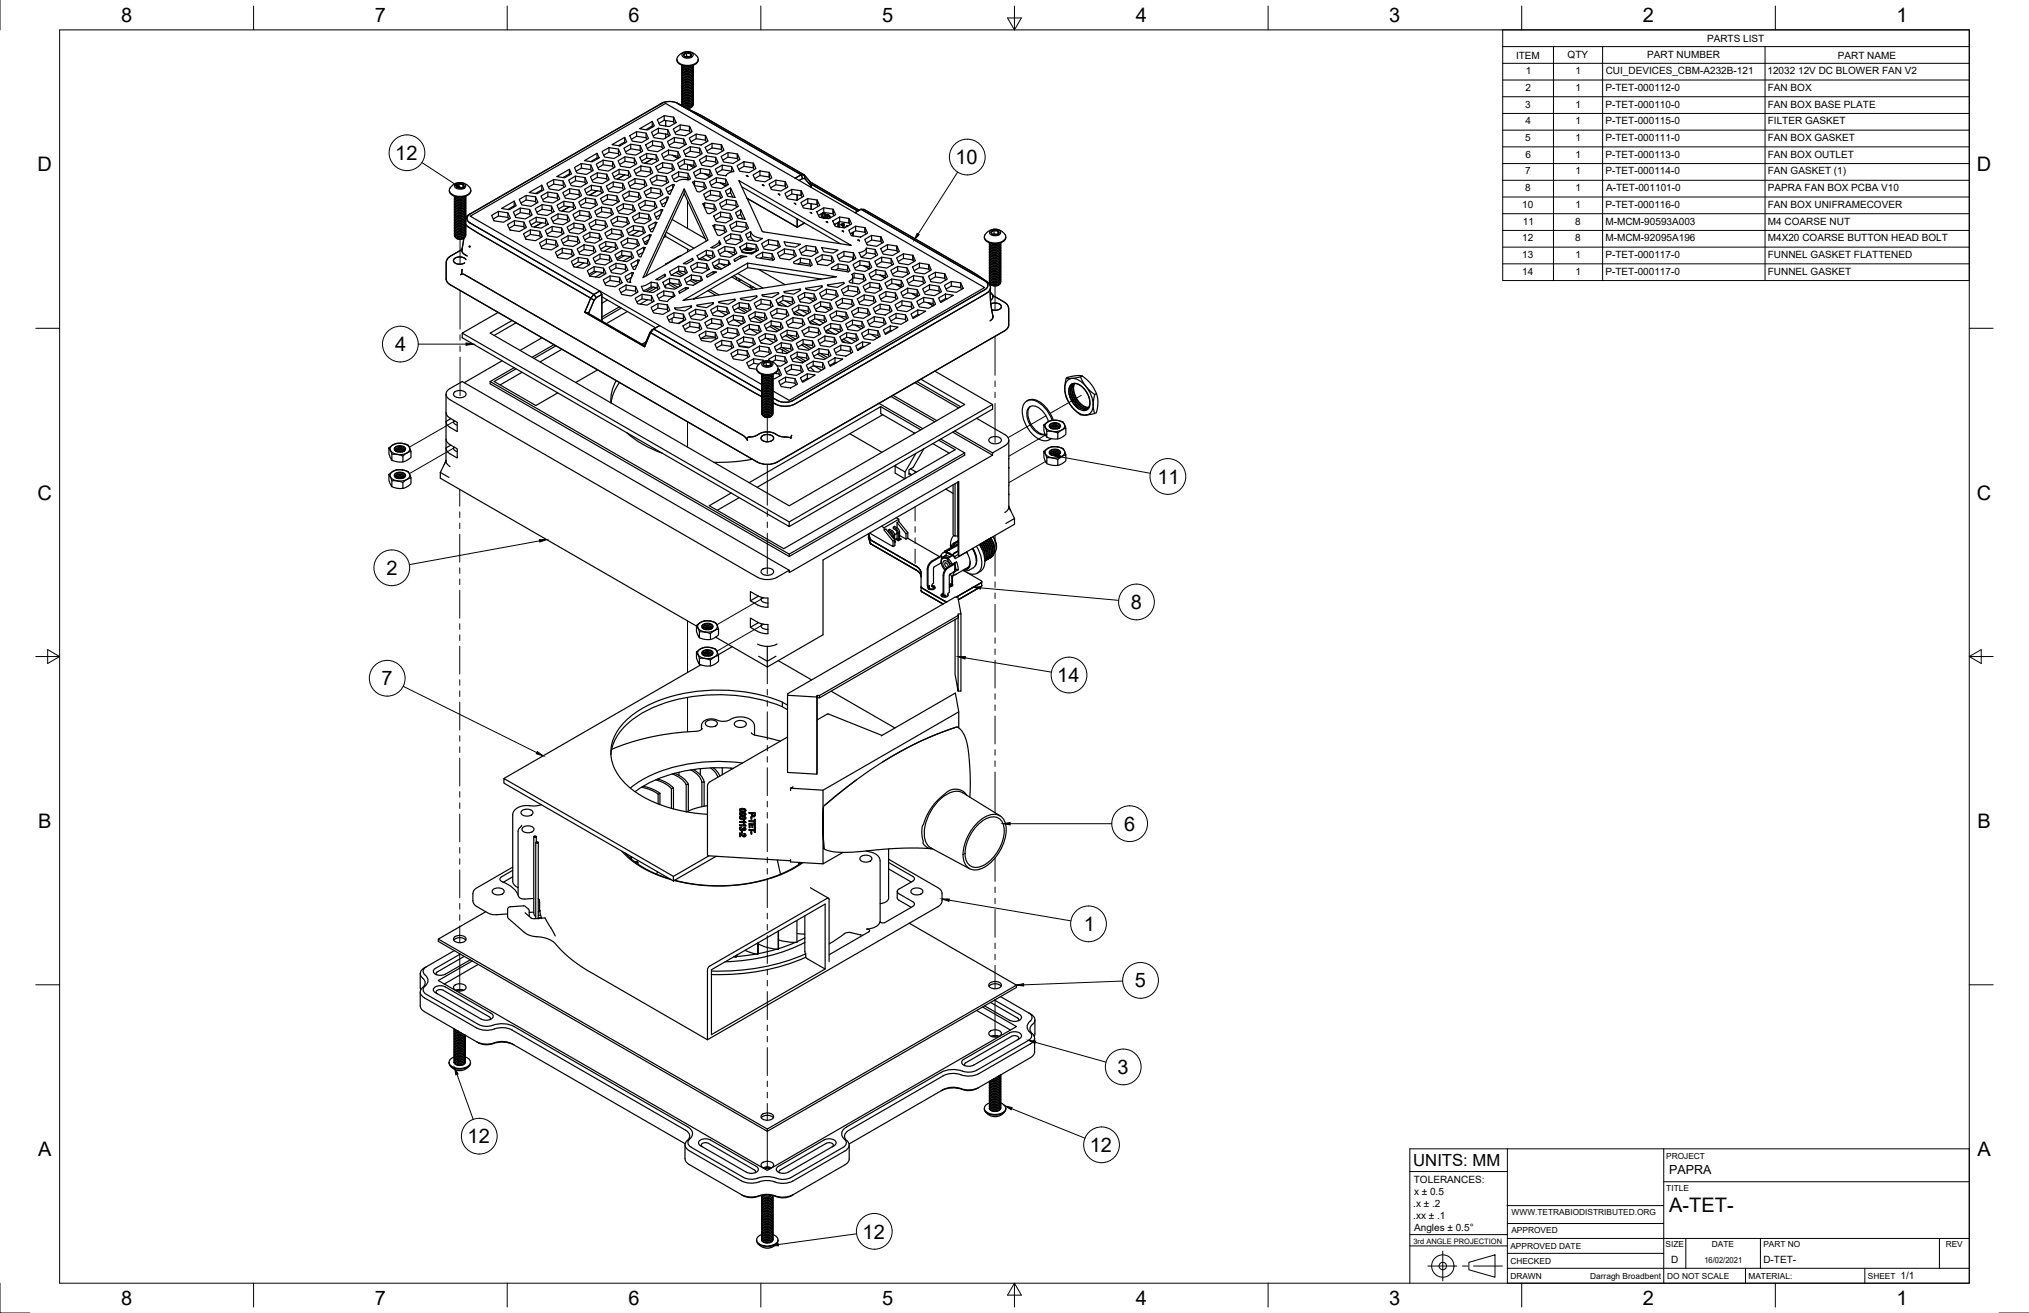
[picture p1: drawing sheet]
<svg xmlns="http://www.w3.org/2000/svg" width="864mm" height="559mm" viewBox="0 0 864 559" stroke-linecap="round" stroke-linejoin="round" font-family="sans-serif">
<defs><g id="words">
<g font-size="8.5">
<text x="51.6" y="9.4">8</text>
<text x="159.5" y="9.4">7</text>
<text x="267.5" y="9.4">6</text>
<text x="375.4" y="9.3">5</text>
<text x="483.4" y="9.4">4</text>
<text x="591.3" y="9.4">3</text>
<text x="699.3" y="9.4">2</text>
<text x="807.2" y="9.4">1</text>
<text x="168.2" y="68.1">12</text>
<text x="406.7" y="69.9">10</text>
<text x="16" y="72.9">D</text>
<text x="841.4" y="72.9">D</text>
<text x="168.2" y="149.5">4</text>
<text x="492.7" y="205.9">11</text>
<text x="16" y="212.6">C</text>
<text x="841.4" y="212.6">C</text>
<text x="164.5" y="244.7">2</text>
<text x="481.4" y="259.2">8</text>
<text x="162.4" y="291.7">7</text>
<text x="450" y="290.4">14</text>
<text x="16.2" y="352.3">B</text>
<text x="478.5" y="353.6">6</text>
<text x="841.7" y="352.3">B</text>
<text x="461.2" y="396.2">1</text>
<text x="483.1" y="420.2">5</text>
<text x="475.7" y="457.1">3</text>
<text x="199" y="486.6">12</text>
<text x="463.9" y="490.3">12</text>
<text x="16.2" y="492">A</text>
<text x="841.7" y="492">A</text>
<text x="710.5" y="515.8">A-TET-</text>
<text x="367.1" y="527.1">12</text>
<text x="51.6" y="555.5">8</text>
<text x="159.5" y="555.5">7</text>
<text x="267.5" y="555.5">6</text>
<text x="375.4" y="555.4">5</text>
<text x="483.4" y="555.5">4</text>
<text x="591.3" y="555.5">3</text>
<text x="699.3" y="555.5">2</text>
<text x="807.2" y="555.5">1</text>
</g>
<text font-size="7.1" x="601.5" y="496">UNITS: MM</text>
<text font-size="5.3" x="710.5" y="499.5">PAPRA</text>
<g font-size="4.3">
<text x="726.6" y="17.8">PARTS LIST</text>
<text x="645.3" y="24.9">ITEM</text>
<text x="667.2" y="24.8">QTY</text>
<text x="701.1" y="24.9">PART NUMBER</text>
<text x="782.2" y="24.9">PART NAME</text>
<text x="649.4" y="31.5">1</text>
<text x="670.6" y="31.5">1</text>
<text x="683.4" y="31.6">CUI_DEVICES_CBM-A232B-121</text>
<text x="752.3" y="31.6">12032 12V DC BLOWER FAN V2</text>
<text x="649.3" y="38.7">2</text>
<text x="670.6" y="38.7">1</text>
<text x="683.3" y="38.7">P-TET-000112-0</text>
<text x="752.4" y="38.7">FAN BOX</text>
<text x="649.2" y="45.8">3</text>
<text x="670.6" y="45.8">1</text>
<text x="683.3" y="45.8">P-TET-000110-0</text>
<text x="752.4" y="45.8">FAN BOX BASE PLATE</text>
<text x="649.3" y="52.9">4</text>
<text x="670.6" y="52.9">1</text>
<text x="683.3" y="52.9">P-TET-000115-0</text>
<text x="752.4" y="52.9">FILTER GASKET</text>
<text x="649.2" y="60">5</text>
<text x="670.6" y="60">1</text>
<text x="683.3" y="60">P-TET-000111-0</text>
<text x="752.4" y="60">FAN BOX GASKET</text>
<text x="649.2" y="67.1">6</text>
<text x="670.6" y="67.1">1</text>
<text x="683.3" y="67.1">P-TET-000113-0</text>
<text x="752.4" y="67.1">FAN BOX OUTLET</text>
<text x="649.2" y="74.2">7</text>
<text x="670.6" y="74.2">1</text>
<text x="683.3" y="74.2">P-TET-000114-0</text>
<text x="752.4" y="74.3">FAN GASKET (1)</text>
<text x="649.2" y="81.3">8</text>
<text x="670.6" y="81.3">1</text>
<text x="683.6" y="81.3">A-TET-001101-0</text>
<text x="752.5" y="81.4">PAPRA FAN BOX PCBA V10</text>
<text x="647.9" y="88.4">10</text>
<text x="670.6" y="88.4">1</text>
<text x="683.3" y="88.4">P-TET-000116-0</text>
<text x="752.4" y="88.5">FAN BOX UNIFRAMECOVER</text>
<text x="648.2" y="95.5">11</text>
<text x="670.5" y="95.5">8</text>
<text x="683.3" y="95.6">M-MCM-90593A003</text>
<text x="752.5" y="95.6">M4 COARSE NUT</text>
<text x="647.9" y="102.7">12</text>
<text x="670.5" y="102.7">8</text>
<text x="683.3" y="102.7">M-MCM-92095A196</text>
<text x="752.5" y="102.7">M4X20 COARSE BUTTON HEAD BOLT</text>
<text x="647.9" y="109.8">13</text>
<text x="670.6" y="109.8">1</text>
<text x="683.3" y="109.8">P-TET-000117-0</text>
<text x="752.4" y="109.8">FUNNEL GASKET FLATTENED</text>
<text x="647.9" y="116.9">14</text>
<text x="670.6" y="116.9">1</text>
<text x="683.3" y="116.9">P-TET-000117-0</text>
<text x="752.4" y="116.9">FUNNEL GASKET</text>
<text x="601.8" y="503.6">TOLERANCES:</text>
<text x="601.9" y="508.7">x ± 0.5</text>
<text x="601.5" y="513.8">.x ± .2</text>
<text x="601.5" y="518.9">.xx ± .1</text>
<text x="601.9" y="524">Angles ± 0.5°</text>
<text x="711.3" y="537.6">D</text>
<text x="750.5" y="537.6">D-TET-</text>
<text x="809" y="544.5">1/1</text>
</g>
<g font-size="3.5">
<text x="709.2" y="493.1">PROJECT</text>
<text x="709.2" y="506.8">TITLE</text>
<text x="643.4" y="517.2">WWW.TETRABIODISTRIBUTED.ORG</text>
<text x="643.3" y="524.8">APPROVED</text>
<text x="642.9" y="531.5">APPROVED DATE</text>
<text x="708.9" y="530.9">SIZE</text>
<text x="728.7" y="530.9">DATE</text>
<text x="750.5" y="530.9">PART NO</text>
<text x="828.2" y="530.9">REV</text>
<text x="642.9" y="537.9">CHECKED</text>
<text x="725.4" y="537.5">16/02/2021</text>
<text x="642.9" y="544.2">DRAWN</text>
<text x="676.8" y="544.3">Darragh Broadbent</text>
<text x="709.6" y="544.2">DO NOT SCALE</text>
<text x="744.2" y="544.2">MATERIAL:</text>
<text x="795" y="544.2">SHEET</text>
</g>
<text font-size="3.2" x="601.6" y="529.2">3rd ANGLE PROJECTION</text>
</g></defs>
<!-- layer: Visible -->
<g fill="none" stroke="#000" stroke-width=".51">
<path d="M288.1 25.2a3.3 3.3 0 0 0 3.6 2.9 4.6 4.6 0 0 0 5.5-2.6v-.3M288.4 24.3a2.36 2.36 0 0 0 2.1 3.3 5.8 5.8 0 0 0 6.6-1.9l-.2-1.4M290.2 27.8l.6 .9 1.3 .3 1.7-.2 1.2-.9-.9 .9-1.3 .3-1.6-.2-1-1M290.2 27.8v.1M290.2 29.2v.1M290.2 38.8v.1M290.6 22.7a2.95 2.95 0 0 1 4.4 .7 2.77 2.77 0 0 1-4.8 0zM290.6 27.9l1.6 .5 2-.4M290.8 28l1.4 .4 1.7-.3M291.6 38.7h1.7M291.6 37.3h1.7M291.6 35.9h1.7"/>
<path d="M291.6 35.2h1.7M291.6 33.8h1.7M291.6 32.5h1.7M291.6 31.8h1.7M291.6 30.4h1.7M291.6 29h1.7M292.2 22.4v1.5M292.2 22.4a1.01 1.01 0 0 0-1.3 1 1.01 1.01 0 0 0 1.3 .9l1.3-.1 .8-.6M292.2 22.4l1.7 .3M293.3 39.3h-1.7M293.3 38h-1.7M293.3 36.6h-1.7"/>
<path d="M293.3 34.5h-1.7M293.3 33.1l-1.7 .1M293.3 31.1h-1.7M293.3 29.7h-1.7M293.3 28.3l-1.7 .1M293.7 24.2l-1.5-.3-.5 .3M293.9 22.7v1.4M293.9 22.7l.4 .4v.5M294.3 23.7l-.5 .5M294.3 23.7l-.2-.3a.68 .68 0 0 0-.3-.7 .68 .68 0 0 0-.8 .1 1.43 1.43 0 0 0-1.8 .3h-.2l.4 1M295 39.5l-.4 1.2-1.7 .7-2-.3-.6-.7v-.5M295 38.8v.6l-.5 .7-1.8 .6-2-.5-.4-1"/>
<path d="M295 38.2l-.4 1.1-2 .7-1.9-.4-.4-.5v-.6M295 37.5l-.4 1.2-1.9 .6-1.9-.4-.5-.5v-.6M295 36.8v.6l-.5 .7-1.8 .6-1.9-.4-.5-.6v-.6M295 36.1l-.4 1.2-1.7 .7-2-.4-.6-.6v-.6M295 35.4v.6l-.5 .7-1.8 .6-2-.5-.4-1M295 34.7l-.4 1.2-2 .7-1.9-.4-.4-.6v-.5M295 34l-.1 .8-.4 .5-1.8 .6-1.7-.3-.7-.6v-.6M295 33.4v.6l-.5 .6-1.9 .6-2-.5-.3-1M295 32.7l-.4 1.2-1.7 .6-2-.3-.6-.6v-.6M295 32l-.4 1.2-1.9 .6-2-.4-.4-1.1M295 31.3l-.4 1.2-2 .7-1.9-.5-.4-.5v-.6M295 30.6l-.1 .8-.4 .5-1.8 .6-1.7-.3-.7-.6v-.6"/>
<path d="M295 29.9v.6l-.5 .7-1.9 .6-1.8-.4-.5-.6v-.5M295 29.3l-.4 1.1-1.7 .7-2-.3-.6-.6v-.6M295 28.6l-.4 1.2-1.9 .6-2-.5-.4-1M295 27.9l-.4 1.2-2 .6-1.9-.4-.4-.5v-.6M295 39.8l-.6 1.1-1.5 .6-1.8-.3-.9-.9M295 39.1l-.5 1.1-1.7 .6-1.9-.4-.7-.9M295 38.5l-.5 1-1.6 .6-1.9-.3-.8-.9M295 37.8l-.7 1.2-1.5 .4-1.9-.3-.7-1M295 37.2l-.7 1-1.7 .5-1.7-.3-.7-1M295 36.4l-.5 1-1.6 .6-1.8-.2-.6-.4-.3-.7M295 35.7l-.5 1.1-1.7 .6-1.9-.4-.7-.9M295 35l-.7 1.2-1.7 .5-1.7-.3-.7-1"/>
<path d="M295 34.4l-.7 1.1-1.5 .5-1.9-.4-.7-.9M295 33.7l-.7 1.1-1.7 .5-1.7-.4-.7-.9M295 33l-.6 1.1-1.5 .5-1.8-.2-.6-.4-.3-.7M295 32.3l-.5 1-1.7 .6-1.9-.3-.7-1M295 31.6l-.6 1.1-1.8 .6-1.7-.4-.7-1M295 31l-.7 1.1-1.5 .5-1.9-.4-.7-.9M295 30.2l-.7 1.2-1.7 .5-1.7-.4-.7-.9M295 29.6l-.7 1.2-1.8 .4-1.8-.5-.5-.8M295 28.9l-.4 .9-1.6 .7-2-.3-.8-.9M295 28.2l-.7 1.2-1.7 .4-1.7-.4-.7-.9M295 29.5v.1M295 30.9v.1"/>
<path d="M295 37.1v.1M296.9 24.3a5.1 5.1 0 0 0-8.5 0M265.9 58.5v1.9M268 57.7l3-1.7 4 .6 1 2.4-2.9 1.7-4-.7zM271 58l4 .6 .3 .8M271 58l-2.3 1.3M271 56v2M272.2 54.8l5.4-3.1 .9 1.9-2.9 1.7zM275 56.6v2M277.3 56.3l2.9-1.7 4 .6 1.1 2.3-2.9 1.7-4-.6zM277.6 51.7v1.9M277.7 59.9v2"/>
<path d="M277.8 54l-.2-.4-2.7 1.6M278 57.8l2.2-1.2 4 .6 .4 .8M279.8 50.9l2.9-1.7 4 .6 1.1 2.4-2.9 1.7-4.1-.6zM280.2 54.6v2M280.5 52.5l2.2-1.3 4 .6 .4 .8M281.6 44l-.8 .5M282.7 49.2v2M283.3 51.3v2.3M283.3 57v1.7M284.2 55.2v2M286.6 54.9l2.9-1.8 3.9 .7 1.2 2.3-2.9 1.7-4.1-.6zM286.7 49.8v2"/>
<path d="M286.7 49.9v2M287 58.5v2M287.3 56.4l2.2-1.3 3.9 .6 .5 .8M288.3 44l11.2 5.7 42.8 24.7 2.6 3.1 .3 1.7-2.6-3.2M289.5 53.1v2M290.2 40.2v.1M290.5 45l.1 .2M291 59.1v2M291.6 45.5h1.7M291.6 44.1h1.7M291.6 42.1h1.7M291.6 40.7h1.7"/>
<path d="M293.3 44.8h-1.7M293.3 43.4l-1.7 .1M293.3 42.8h-1.7M293.3 41.4h-1.7M293.3 40h-1.7M293.3 58.8l3-1.7 3.9 .6 1.2 2.3-3 1.7-4-.6zM293.4 53.8v1.9M293.5 53.8v2M294.3 45.6l-1.9 .6M295 44.3l-.1 .8-.6 .5-2.2 .4M295 43.6v.6l-.5 .7-1.8 .6-1.9-.4-.5-.5v-.6M295 43l-.4 1.2-1.7 .6-2-.3-.6-.6v-.6"/>
<path d="M295 42.3l-.4 1.2-1.9 .6-2-.5-.4-1M295 41.6l-.4 1.2-2 .7-1.9-.5-.4-.5v-.6M295 40.9l-.4 1.2-1.9 .7-1.9-.4-.5-.6v-.5M295 40.2v.6l-.5 .7-1.8 .6-1.9-.4-.5-.6v-.5M295 43.9l-.7 1.2-1.5 .5-1.9-.4-.7-.9M295 43.3l-.7 1.2-1.8 .4-1.8-.4-.5-.9M295 42.6l-.7 1.1-1.5 .5-1.9-.3-.7-1M295 42l-.7 1.1-1.7 .4-1.7-.3-.7-1M295 41.2l-.7 1.2-1.5 .4-1.9-.3-.7-.9M295 40.5l-.7 1.2-1.7 .5-1.7-.4-.7-.9M295 41.9v.1M295 43.3h.1"/>
<path d="M296.3 57.1v1.9M300.2 57.7l.1 2M193.7 78.4a2.95 2.95 0 0 1 4.5 .7 2.77 2.77 0 0 1-4.8 0zM195.4 78.1v1.6M195.4 78.1a.93 .93 0 0 0-1.2 .5 .93 .93 0 0 0 .4 1.2M195.4 78.1l1.6 .3M197 78.4v1.4M197 78.4l.5 .5v.5M197.5 79.4l-.5 .5-1.6-.2-.5 .2M197.5 79.4l-.2-.3a.69 .69 0 0 0-.3-.7 .69 .69 0 0 0-.8 .1 1.46 1.46 0 0 0-1.8 .3l-.3 .1 .5 .9M197.5 79.4a2.32 2.32 0 0 1-2.9 .4M230.6 78.8v2"/>
<path d="M232.7 78.1l3-1.7 4 .6 1.1 2.3-3 1.7-4-.6zM233.4 79.6l2.3-1.2 4 .6 .4 .7M235.7 76.4v2M237 75.2l5.4-3.1 .8 1.9-2.9 1.7zM239.7 77v2M242 76.6l2.9-1.6 4.1 .6 1 2.3-2.9 1.7-4-.6zM242.4 72.1v1.9M242.5 74.4l-.1-.4-2.8 1.6M242.7 78.2l2.2-1.3 4.1 .6 .3 .8M244.5 71.3l2.9-1.7 4.1 .6 1 2.3-2.9 1.7-4-.6zM244.9 75v1.9M245.2 72.9l2.2-1.3 4.1 .6 .3 .8"/>
<path d="M247.4 69.6v2M248.7 68.4l5.4-3.1 .9 1.9-2.9 1.7zM249 75.6v1.9M251.3 75.2l2.9-1.7 4 .6 1.1 2.4-2.9 1.7-4-.7zM251.5 70.2v2M251.7 78.9v1.9M252 76.8l2.2-1.3 4 .6 .4 .8M253.8 69.9l2.9-1.7 4 .6 1.1 2.3-2.9 1.7-4.1-.6zM254.1 65.3v1.9M254.2 73.5v2M254.3 67.6l-.2-.4-2.7 1.6M254.5 71.4l2.2-1.3 4 .6 .4 .8"/>
<path d="M255.8 79.5v1.9M256.2 64.5l3-1.7 4 .6 1.1 2.4-3 1.7-4-.7zM256.7 68.2v1.9M257 66.1l2.2-1.3 4 .6 .4 .8M258.1 79.1l2.9-1.7 4 .7 1.1 2.3-2.9 1.7-4.1-.7zM258.2 74.1v2M259.2 62.8v2M260.5 61.6l5.4-3.1 .9 1.9-3 1.7zM260.6 73.8l2.9-1.7 4 .6 1.1 2.3-3 1.7-4-.6zM260.7 68.8v1.9M261 77.4v2M261.3 75.3l2.2-1.3 4 .7 .4 .7"/>
<path d="M263 68.4l3-1.7 4 .7 1.1 2.3-3 1.7-4-.6zM263.2 63.4v2M263.5 72.1v1.9M263.8 70l2.2-1.3 4 .6 .4 .8M265 78.1v1.9M265.5 63.1l3-1.7 4 .6 1.1 2.3-3 1.7-4-.6zM265.9 74.4l-3.2 1.9M266 66.7v2M266 60.8l-.1-.4-2.7 1.6M266.2 64.6l2.3-1.3 4 .7 .3 .7M267.4 77.7l2.9-1.7 4 .6 1.1 2.4-3 1.6-4-.6zM267.5 72.7v2"/>
<path d="M268.1 79.2l2.2-1.2 4 .6 .4 .8M268.5 61.4v1.9M269.8 72.3l3-1.6 4 .6 1.1 2.3-3 1.7-4-.6zM270 67.4v1.9M270.3 76v2M270.6 73.9l2.2-1.3 4 .6 .3 .8M272.3 67l3-1.7 4 .6 1.1 2.3-3 1.7-4-.6zM272.5 62v2M272.8 70.7v1.9M274.3 76.6v2M274.8 61.6l2.9-1.7 4 .7 1.1 2.3-2.9 1.7-4-.6zM275.3 67.3l4 .6 .3 .7"/>
<path d="M275.3 67.3l-2.3 1.2M275.3 65.3v2M276.6 76.3l3-1.7 4 .6 1 2.3-2.9 1.7-4-.6zM276.8 71.3v1.9M277.1 79.9v2M277.3 77.8l2.3-1.3 4 .7 .3 .7M277.7 67.6l-3.2 1.9M277.7 61.9l4 .6 .4 .8M277.7 61.9l-2.2 1.3M279.1 70.9l2.9-1.7 4.1 .7 1 2.3-2.9 1.7-4-.7zM279.3 65.9v2M279.6 74.6v1.9"/>
<path d="M281.6 65.6l2.9-1.7 4 .6 1.1 2.3-2.9 1.7-4-.6zM281.7 60.6v1.9M282 71.2l4.1 .6 .3 .8M282 71.2l-2.2 1.3M282 69.2v2M282.3 67.1l2.2-1.3 4 .6 .4 .8M283.6 75.2v2M284.1 60.2l2.9-1.7 4 .6 1.1 2.3-2.9 1.7-4-.6zM284.5 63.9v1.9M284.8 61.8l2.2-1.3 4 .6 .4 .8M285.9 74.8l2.9-1.7 4 .7 1.1 2.3-.9 .5-3-.1-2 .8-1-.1zM286.1 69.9v1.9"/>
<path d="M286.3 66.1l2.3 1.3M286.3 78.5v1.6M286.6 76.4l2.2-1.3 4 .6 .4 .8M288.4 69.5l2.9-1.7 4 .6 1.1 2.3-2.9 1.7-4-.6zM288.5 64.5v1.9M288.8 73.1v2M289.1 71l2.2-1.3 4 .7 .4 .7M290.9 64.1l2.9-1.7 4 .7 1.1 2.3-2.9 1.7-4.1-.7zM291.3 67.8v1.9M291.6 65.7l2.2-1.3 4 .6 .4 .8M292.8 73.8v1.9M293.1 70l2.3 1.3"/>
<path d="M293.8 62.4v2M294.1 60.3l2.2-1.3 3.9 .6 .5 .8M294.7 77.6l.9-.5 4 .6 1.1 2.3-2.9 1.7-1.1-.2zM295.2 73.4l2.9-1.7 4 .6 1.1 2.3-3 1.7-4-.6zM295.3 68.4v2M295.6 77.1v1.9l4 .6 .4 .8M297.6 68.1l3-1.7 4 .6 1.1 2.3-3 1.7-4-.6zM297.8 63.1v1.9M298.1 73.7l4 .6 .4 .8M298.1 73.7l-2.2 1.3M298.1 71.7v2M298.4 69.6l2.2-1.3 4 .6 .4 .8"/>
<path d="M299.6 77.7v1.9M299.9 73.9l2.2 1.3M300.1 62.7l3-1.7 3.9 .6 1.2 2.3-3 1.7-4-.6zM300.6 66.4v1.9M302 77.3l2.9-1.7 4 .6 1.1 2.4-3 1.7-4-.7zM302.1 72.3v2M302.7 78.9l2.2-1.3 4 .6 .4 .8M303.1 62.9l3.9 .7 .4 .7M303.1 62.9l-2.2 1.3M303.1 61v1.9M304.4 72l3-1.7 4 .6 1 2.1-2.3 .7-1.1 1.1-3.5-.5zM304.6 67v1.9"/>
<path d="M304.9 75.6v2M306.6 77.9l2.3 1.3M306.9 66.6l3-1.7 4 .7 1.1 2.3-3 1.7-4-.7zM307 61.6v2M307.1 61.7v1.9M307.4 70.3v1.9M307.6 68.2l2.3-1.3 3.9 .6 .4 .8M308.9 76.2v2M309.9 64.9v2M310.9 80v1.9M311.4 70.9v2M311.5 73.1l-.1-.2-4-.7-2.2 1.3"/>
<path d="M313.7 70.5l3-1.7 4 .7 1 2.3-2.9 1.7-4-.6zM313.8 65.5v2M313.9 65.6v1.9M314.4 76.8l47.9 27.7-37.9-6zM315.7 79.5l42 24.2M316.7 68.8v2M317.6 74.7l.6 .1 .1 .4zM318.2 74.8v.3M320.5 74.4l2.9-1.7 4 .7 1.1 2.3-2.9 1.7-4-.6zM320.6 71.4l-3.9-.6-2.3 1.3M320.6 71.4l.4 .8M320.6 69.4v2"/>
<path d="M320.7 69.5v2M323.4 72.7v2M324.4 78.6l.6 .1 .1 .4zM325 78.7v.3M327.3 78.4l2.9-1.7 4 .6 1.1 2.3-2.9 1.7-4-.6zM327.4 75.3l-4-.6-2.2 1.3M327.4 75.3l.4 .8M327.4 73.4v1.9M327.5 73.4v2M328 79.9l2.2-1.3 4 .6 .4 .8M330.2 76.7v1.9M334.2 77.3l.1 2"/>
<path d="M338.5 75.8l25.4 14.7 2.6-1.4 52.6 30.3a2.07 2.07 0 0 1 1.4 2 2.07 2.07 0 0 1-1.4 2l-81.5 47-1.6 .6-2.2 .2-3-.8M338.5 75.8l2.5-1.4-52.7-30.5-1.8-.6-2.1-.1-2.8 .8-81.4 47a2.06 2.06 0 0 0-1.5 2 2.06 2.06 0 0 0 1.5 2l52.6 30.3M338.5 75.8l-55.2-31.8-83.1 48 124 71.6M341 74.4h1.3l.3 1.6h-1zM341.6 76l-1.5 .8M344.9 78.2l20.2 11.7M344.9 77.5l20.8 12M345.2 79.2v.6M191.3 81a3.3 3.3 0 0 0 3.6 2.9 4.6 4.6 0 0 0 5.5-2.6v-.3M193.4 95.9l.6 .9 1.9 .4 1.6-.5 .7-1.1a28.2 28.2 0 0 0 8 5.2l45.2 26.1-2.5 6 25.5 14.7v-.4l-24.6-14.2-.9-.1M193.4 85.6v.1M193.4 87v.1"/>
<path d="M193.4 91.8v.1M193.4 96.6v.1M193.4 98h.1M193.4 99.3v.1M193.8 83.6l1.7 .6 1.9-.4M194 83.7l1.6 .4 1.5-.3M194.8 98.5h1.7M194.8 97.1h1.7M194.8 95.1h1.7M194.8 93.7h1.7M194.8 91.6h1.7M194.8 90.3h1.7"/>
<path d="M194.8 88.2h1.7M194.8 86.8h1.7M194.8 84.8h1.7M196.5 99.8l-1.7 .1M196.5 99.2h-1.7M196.5 97.8h-1.7M196.5 96.4h-1.7M196.5 95.7l-1.7 .1M196.5 94.4h-1.7M196.5 93h-1.7M196.5 92.3h-1.7M196.5 90.9l-1.7 .1"/>
<path d="M196.5 89.6h-1.7M196.5 88.9h-1.7M196.5 87.5h-1.7M196.5 86.1h-1.7M196.5 85.4l-1.7 .1M196.5 84.1h-1.7M198.2 99.4l-.1 .7-.4 .5-1.9 .6-1.9-.4-.4-.5v-.6M198.2 98.7l-.1 .7-.4 .5-1.8 .6-1.7-.2-.7-.6v-.7M198.2 98v.6l-.5 .7-1.9 .6-1.8-.4-.5-.6v-.6M198.2 97.3l-.4 1.1-1.8 .8-1.9-.4-.6-.6v-.5M198.2 96.6l-.4 1.2-1.9 .7-1.9-.4-.5-.6v-.5M198.2 95.9l-.1 .8-.4 .5-1.9 .6-1.9-.4-.4-.5v-.6"/>
<path d="M198.2 95.3l-.1 .7-.4 .5-1.8 .6-1.7-.3-.7-.6v-.6M198.2 94.6v.6l-.5 .6-1.9 .6-1.8-.3-.5-.6v-.6M198.2 93.9l-.4 1.1-1.8 .7-1.9-.3-.6-.6v-.6M198.2 93.2l-.4 1.2-1.9 .7-2.1-.5-.3-1.1M198.2 91.8l-.4 1.2-1.9 .7-1.7-.3-.7-.6v-.6M198.2 91.1v.6l-.5 .7-1.9 .6-1.9-.4-.4-.5v-.6M198.2 90.5l-.1 .7-.4 .5-1.8 .6-1.8-.3-.6-.6v-.6M198.2 89.8v.6l-.5 .6-1.8 .6-1.9-.4-.5-.5v-.6M198.2 89.1l-.1 .7-.4 .5-1.9 .7-1.9-.5-.4-.5v-.6M198.2 88.4l-.4 1.2-1.9 .7-1.9-.4-.5-.6v-.5M198.2 87.7l-.1 .8-.4 .5-1.9 .6-1.9-.5-.4-.5v-.5M198.2 87l-.4 1.2-1.9 .7-1.8-.3-.6-.7v-.5"/>
<path d="M198.2 86.3v.6l-.5 .7-1.8 .6-1.9-.4-.5-.6v-.5M198.2 85.7l-.1 .7-.4 .5-1.9 .6-1.9-.4-.4-.5v-.6M198.2 85l-.1 .7-.4 .5-1.8 .6-1.7-.2-.7-.6v-.7M198.2 84.3l-.1 .7-.5 .6-1.8 .5-1.9-.4-.4-.5v-.6M198.2 83.6l-.1 .7-.4 .6-1.8 .5-1.7-.2-.7-.6v-.7M198.2 83.5l-.7 .9-1.6 .5-1.6-.3-.9-.8v-.3l.2 .6 .7 .4 1.6 .3 1.5-.4 .8-.9M198.2 99.7l-.6 1.1-1.8 .5-1.8-.4-.6-.9M198.2 99l-.7 1.1-1.6 .5-1.6-.2-.9-1M198.2 98.3l-.7 1.2-1.7 .4-1.8-.3-.6-1M198.2 97.6l-.6 1.1-1.6 .6-1.7-.3-.9-1M198.2 96.9l-.7 1.2-1.6 .5-1.9-.4-.6-.9M198.2 96.2l-.6 1.1-1.8 .6-1.8-.4-.6-.8"/>
<path d="M198.2 95l-.7 1-1.7 .5-1.8-.3-.6-1M198.2 94.2l-.5 1-1.6 .6-1.8-.2-.6-.4-.3-.7M198.2 93.6l-.7 1.1-1.6 .4-1.9-.3-.6-.9M198.2 92.8l-.8 1.2-1.6 .5-1.8-.4-.6-.9M198.2 92.1l-.7 1.2-1.6 .5-1.9-.4-.6-.9M198.2 91.4l-.7 1.2-1.7 .5-1.8-.4-.6-.8M198.2 90.8l-.8 1.2-1.5 .4-1.9-.4-.6-.9M198.2 90.1l-.7 1.1-1.6 .5-1.9-.3-.6-1M198.2 89.4l-.8 1.2-1.6 .4-1.8-.3-.6-1M198.2 88.8l-.7 1.1-1.6 .4-1.9-.3-.6-1M198.2 88l-.7 1.2-1.7 .5-1.8-.4-.6-1M198.2 87.3l-.6 1.1-1.7 .6-1.9-.4-.6-.9"/>
<path d="M198.2 86.6l-.7 1.2-1.6 .5-1.6-.2-.9-1M198.2 86l-.6 1.1-1.6 .5-1.7-.2-.6-.5-.3-.6M198.2 85.3l-.7 1.1-1.6 .5-1.6-.2-.9-1M198.2 84.6l-.8 1.2-1.6 .4-1.8-.3-.6-1M198.2 84l-.6 1-1.7 .5-1.9-.3-.6-1M198.2 83.9v.1M198.2 88.7v.1M198.2 93.5v.1M198.2 94.9v.1M199.9 91.1l-.8 .6a1.28 1.28 0 0 0-1 1.6l-1 .8-1.9 .3-1.4-.6-.3-.9M200.1 80a2.36 2.36 0 0 1-2.2 3.3 5.8 5.8 0 0 1-6.5-1.8 4.1 4.1 0 0 1 4.4-3.8l2.1 .5 2.2 1.8M209.2 91.7l3-1.7 4 .6 1.1 2.3-3 1.7-3.9-.6z"/>
<path d="M209.9 93.2l2.3-1.3 4 .6 .3 .8M212.2 90v1.9M213.4 88.7l5.4-3.1 .9 1.9-2.9 1.8zM216 95.6l2.9-1.7 4.1 .6 1 2.3-2.9 1.7-3.9-.6zM216.2 90.6v1.9M216.7 97.1l2.2-1.3 4.1 .7 .3 .7M218.5 90.2l2.9-1.7 4 .7 1.1 2.3-2.9 1.7-4-.7zM218.8 85.6v2M218.9 93.9v1.9M219 88l-.2-.4-2.7 1.6M219.2 91.8l2.2-1.3 4 .6 .4 .8M221 84.9l2.9-1.7 4 .6 1.1 2.3-2.9 1.7-4-.6z"/>
<path d="M221.4 88.5v2M221.7 86.4l2.2-1.3 4 .7 .4 .7M222.8 99.5l2.9-1.7 4.1 .6 1 2.4-2.9 1.6-4-.6zM223 94.5v2M223.9 83.2v1.9M225.2 81.9l5.4-3.1 .9 2-2.9 1.7zM225.3 94.1l2.9-1.6 4 .6 1.1 2.3-2.9 1.7-4-.6zM225.4 89.2v1.9M225.7 97.8v2M226 95.7l2.2-1.3 4 .6 .4 .8M227.8 88.8l2.9-1.7 4 .6 1.1 2.3-2.9 1.7-4-.6zM227.9 83.8v2"/>
<path d="M228.2 92.5v1.9M228.5 90.3l2.2-1.3 4 .7 .4 .7M229.8 98.4v2M230.3 83.4l2.9-1.7 4 .7 1.1 2.3-2.9 1.7-4.1-.6zM230.6 94.8l-3.2 1.8M230.7 87.1v1.9M230.8 81.2l-.2-.4-2.7 1.6M231 85l2.2-1.3 4 .6 .4 .8M232.1 98.1l2.9-1.7 4 .6 1.1 2.3-2.9 1.7-4-.6zM232.2 93.1v1.9M232.8 99.6l2.2-1.3 4 .7 .4 .7M233.2 81.7v2"/>
<path d="M234.5 92.7l3-1.7 4 .6 1.1 2.4-3 1.7-4-.7zM234.7 87.7v2M235 96.4v1.9M235.3 94.3l2.2-1.3 4 .6 .4 .8M237 87.4l3-1.7 4 .6 1.1 2.3-3 1.7-4-.6zM237.2 82.4v1.9M237.5 91v2M237.8 88.9l2.2-1.3 4 .6 .3 .8M239 97v2M239.5 82l3-1.7 4 .6 1.1 2.3-3 1.7-4-.6zM240 85.7v1.9M240.2 83.5l2.3-1.2 4 .6 .3 .8"/>
<path d="M241.3 96.6l3-1.7 4 .7 1.1 2.3-3 1.7-4-.6zM241.5 91.6v2M242.1 98.2l2.2-1.3 4 .6 .4 .8M242.4 88l-3.2 1.9M242.5 80.3v2M243.8 91.3l3-1.7 4 .6 1.1 2.3-3 1.7-4-.6zM244 86.3v1.9M244.3 94.9v2M244.5 92.8l2.3-1.3 4 .7 .3 .7M246.3 85.9l3-1.7 4 .7 1 2.3-2.9 1.7-4-.7zM246.5 80.9v2M246.8 89.6v1.9"/>
<path d="M247 87.5l2.3-1.3 4 .6 .3 .8M248.3 95.6v1.9M248.8 80.6l2.9-1.7 4.1 .6 1 2.3-2.9 1.7-4-.6zM249.3 84.2v2M249.5 82.1l2.2-1.3 4.1 .6 .3 .8M250.6 95.2l3-1.7 4 .6 1.1 2.3-3 1.7-4-.6zM250.8 90.2v2M251.1 98.8v2M251.3 96.8l2.3-1.3 4 .6 .3 .8M253.1 89.9l3-1.7 4 .6 1 2.3-2.9 1.7-4-.6zM253.3 84.9v1.9M253.6 93.5v2"/>
<path d="M253.8 91.4l2.3-1.3 4 .6 .3 .8M254.1 81.2l-3.1 1.9M255.1 99.5v1.9M255.6 84.5l2.9-1.7 4.1 .6 1 2.3-2.9 1.7-4-.6zM256.1 88.2v1.9M256.3 86l2.2-1.2 4.1 .6 .3 .7M257.4 99.1l2.9-1.7 4.1 .6 1 2.4-2.9 1.7-4-.7zM257.6 94.1v2M258.5 82.8v2M258.8 80.7l2.2-1.3 4 .6 .4 .8M259.9 93.8l2.9-1.7 4 .6 1.1 2.3-2.9 1.7-4-.6zM260.1 88.8v1.9"/>
<path d="M260.3 97.4v2M260.6 95.3l2.2-1.3 4 .7 .4 .7M262.4 88.4l2.9-1.7 4 .6 1.1 2.4-2.9 1.7-4-.7zM262.6 83.4v2M262.8 92.1v1.9M263.1 90l2.2-1.3 4 .6 .4 .8M264.4 98v2M264.9 83.1l2.9-1.7 4 .6 1.1 2.3-2.9 1.7-4.1-.6zM265.3 86.7v2M265.6 84.6l2.2-1.3 4 .6 .4 .8M266.7 97.7l2.9-1.7 4 .6 1.1 2.3-2.9 1.7-4-.6zM266.8 92.7v2"/>
<path d="M267.4 99.2l2.2-1.3 4 .7 .4 .7M267.8 81.4v1.9M269.2 92.3l2.9-1.7 4 .6 1.1 2.4-2.9 1.7-4.1-.6zM269.3 87.3v2M269.6 96v1.9M269.9 93.9l2.2-1.3 4 .6 .4 .8M271.7 87l2.9-1.7 4 .6 1.1 2.3-3 1.7-4-.6zM271.8 82v1.9M272 98.3l-3.2 1.9M272.1 90.6v2M272.4 88.5l2.2-1.3 4 .7 .4 .7M273.6 96.6v2"/>
<path d="M274.1 81.6l3-1.7 4 .6 1.1 2.4-3 1.7-4-.7zM274.6 85.3v1.9M274.8 83.2l2.3-1.3 4 .6 .4 .8M275.9 96.2l3-1.6 .7 .1-1.9 4-.7-.1zM276.1 91.2v2M276.4 99.9v1.6M278.4 90.9l3-1.7 .7 .1-1.9 4-.7-.1zM278.6 85.9v2M278.7 96.6l-2 1.2M278.9 94.6v1.6M280.9 85.5l3-1.7 .7 .1-1.9 4.1-.7-.1zM281.1 80.5v2"/>
<path d="M281.2 91.3l-2.1 1.1M281.4 89.2v1.6M283.3 99.3v1.3M283.4 80.2l2.9-1.7 .8 .1-1.9 4-.7-.1zM283.5 98.8l11.9 6.8M283.7 85.9l-2.1 1.2M283.9 83.8v1.7M286.1 93.4l14 8.1M286.2 80.6l-2.1 1.1M291.2 80.4l10.2 21.8-27.8 16zM291.2 80.4v1.9M299.1 86.8l.8-.5 4 .7 1.1 2.3-2.9 1.7-1.1-.2z"/>
<path d="M299.5 82.7l2.9-1.7 4 .6 1.1 2.3-2.9 1.7-4.1-.6zM299.9 88.3l4 .6 .4 .8M299.9 86.3v2M300.2 84.2l2.2-1.3 4 .7 .4 .7M302.4 81v1.9M303.5 96l.7-.4 4.1 .6 1 2.4-2.9 1.6-1-.1zM303.8 91.9l2.9-1.6 4 .6 1.1 2.3-2.9 1.7-4.1-.6zM303.9 87v1.9M304.2 95.6v2l4.1 .6 .3 .8M306.3 86.6l2.9-1.7 4 .6 1.1 2.3-3 1.7-4-.6zM306.4 81.6v2M306.7 92.2l4 .6 .4 .8"/>
<path d="M306.7 92.2l-2.2 1.3M306.7 90.3v1.9M307 88.1l2.2-1.3 4 .7 .4 .7M308.3 96.2v2M308.7 81.2l2.2-1.2 1.9 4-3-.4zM309.2 84.9v1.9M309.5 82.8l1.4-.9 .9 2M310.6 95.9l2.9-1.7 4 .6 1.1 2.3-2.9 1.7-4.1-.6zM310.7 90.9v1.9M311 99.5v2M311.3 97.4l2.2-1.3 4 .7 .4 .7M313.1 90.5l2.1-1.3 1.9 4.1-3-.5z"/>
<path d="M313.2 85.5v2M313.5 94.2v1.9M313.8 92.1l1.4-.9 .9 1.9M315.2 89.2v2M317.4 99.8l2.1-1.2 .7 1.2 .9 .7 3.5 1-2.1 1.2-4.1-.6zM317.5 94.8v2M318 84.4l21.3 12.3M319.5 98.6v1.9M331.2 82.6l.6 .1 .1 .3zM331.8 82.7v.2M334.1 82.3l2.9-1.7 4 .6 1.1 2.3-2.9 1.7-4-.6zM334.8 83.8l2.2-1.2 4 .6 .4 .7"/>
<path d="M337 80.6v2M338 86.5l.7 .4zM338.5 86.6v.2M339.3 93.1v3.6l3.1-1.8M339.3 82.9v2.3M340.9 86.2l2.9-1.7 4 .7 1.1 2.3-3 1.7-4-.7zM341 81.2v2M341.1 81.3v1.9M341.6 87.8l2.2-1.3 3.9 .6 .5 .8M343.8 84.5v2M344.8 90.4l.5 .1 .2 .3zM345.2 86.7v2.3"/>
<path d="M345.3 90.5v.2M347.7 90.1l2.9-1.7 4 .7 1.1 2.3-3 1.7-4-.6zM347.7 85.1v2M347.8 85.2v1.9M349.5 91l.3 1.6M350 92.1l.5 .6M350.1 90.7l-.1 1.4zM350.1 90.7h.1M350.1 92.6l.1 .1M350.2 92l.1 .5M350.2 90.6l.6 .7-.1 1.5M350.6 90.4h.2"/>
<path d="M350.6 90.4l3.9 .6 .5 .8M350.6 90.4l-2.2 1.3M350.6 88.4v2M350.7 90.5l.6 .7M350.9 90.4l.2 .3M350.9 90.8l.4 .4 .1 1M351.1 91.3l.1 1M351.2 92.8h.1M351.2 92.3v.5zM351.4 92.7l-.1 .2M351.6 94.3l.5 .1 .2 .3zM352 91.3l.9 .3"/>
<path d="M352 91.3l-.1 .1M352.1 91.9l-.1 1.1M352.1 94.4v.3M352.1 91.2l-.1 .1M352.2 93l.1-1.2 .4 .3 .1 .9M352.3 91.8h.1M352.4 91.5l.8 .4M352.6 91.4l-.3-.2a1.1 1.1 0 0 0-.7 1.7M352.8 91.7l.6 .7M353 92.1l.4 .6M353.2 92.5l.1 .3M354.4 94l3-1.6 4 .6 1.1 2.3-3 1.7-4-.6z"/>
<path d="M354.5 89v2M354.6 89.1v2M355.2 95.6h.1M355.4 95.4v.1M356.6 94.8v1.7M357 94.5v2.1M357.1 96.6h.1M357.2 94.4v2.2M357.4 94.3l3.9 .6 .5 .8M357.4 94.3l-2.2 1.3M357.4 92.4v1.9M357.9 95.5l.7-.2-.5 .2"/>
<path d="M358.3 95.4l-.4 .3 .7 .2v.9M358.3 98.2l.6 .1 .2 .4zM358.8 95.2l.4 .1M358.9 95.2l.4 .3M358.9 98.3v.3M359.1 95.4l.2 1.5M359.1 95.1l-.7 .3M359.1 95.6v1.3M360.4 96.1l-.2 .1M360.4 96.2l.4 .1M360.6 96.1h-.2M360.9 96.2h-.7l-.3 .6"/>
<path d="M361.2 98l3-1.7 3.9 .6 1.2 2.3-3 1.7-4-.6zM361.3 93v1.9M361.4 93v2M361.9 99.5l2.3-1.3 3.9 .6 .5 .8M362.4 99.3l.4 .2M362.8 99l.3 .2M362.8 99.2l.3 .1M362.9 99.4h.1M362.9 99l.1 .1M363.1 99.3h.1M363.1 98.9v1.5M364.2 96.3v1.9"/>
<path d="M366.5 89.1h1.3l48.4 28.1a13.4 13.4 0 0 1 5.1 4 2.58 2.58 0 0 1-1.4 3.6l-81.7 47.2-2.1 .7-2.4 .2-2.4-.4-2.3-1.2-.2 .8-.7 .5-2 .4-1.4-.4-.5-.9M368.1 96.9v1.9M368.2 96.9v2M421.4 98.3a2.95 2.95 0 0 1 4.5 .6 2.77 2.77 0 0 1-4.8 0zM422.3 99.7l-.2-.2a.55 .55 0 0 1-.2-.7 .55 .55 0 0 1 .7-.3 1.03 1.03 0 0 1 1.5-.2 .69 .69 0 0 1 .9 .8l-.3 .6-1.6-.2-.5 .3M423.1 98v1.5M423.1 98a.93 .93 0 0 0-1.2 .5 .93 .93 0 0 0 .4 1.2M423.1 98l1.7 .2M424.8 98.3v1.4M424.8 98.2a.93 .93 0 0 1 .3 1.2 .93 .93 0 0 1-1.1 .5l-1.7-.2M427.8 99.9a2.36 2.36 0 0 1-2.2 3.2 5.8 5.8 0 0 1-6.5-1.8 4.1 4.1 0 0 1 4.4-3.8l2.2 .5 2.1 1.9M194.3 101.4l.3 .2"/>
<path d="M194.8 100.5h1.7M196.5 101.2h-1.7M196.7 105.9l-4.8 3a3.4 3.4 0 0 0-2 3l.1 7.3 .7 1.3 1 .7 130.6 75.4a9.4 9.4 0 0 0 8.5 .1l97.3-56.3 1.2-1.6v-7.8a3.6 3.6 0 0 0-2-2.5l-4.6-2.7-.2 1.1-.9 .9M196.7 114.6l-.1 1.6-.5 .7 1-.3 .7 .3 118.4 68.4 2 2.1-.3-.8 .3-.5 3-.4 2.6-1.4 1.8-.4 3.1 .2 3.5 1.6 4.4 .8 .4-1.2M197.4 101.4l-.8 5.5 .6 1 1.6 1M197.5 101.4l-1.4 .5-1.5-.3M198.2 100.1l-.4 1.1-1.4 .5-2-.2-.7-.8M198.3 110.5a3.3 3.3 0 0 0-5.3 .4 3.2 3.2 0 0 0 4.8 1M223.5 101l2.2-1.2 4.1 .6 .3 .8M229.6 103.4l2.9-1.7 4 .6 1.1 2.4-2.9 1.7-4-.7zM230.3 105l2.2-1.3 4 .6 .4 .8M232.5 101.7v2"/>
<path d="M236.4 107.3l2.9-1.7 4 .7 1.1 2.3-2.9 1.7-4.1-.7zM236.5 102.3v2M237.1 108.9l2.2-1.3 4 .6 .4 .8M238.9 102l2.9-1.7 4 .6 1.1 2.3-3 1.7-4-.6zM239.3 105.6v2M239.6 103.5l2.2-1.2 4 .6 .4 .8M241.8 100.3v2M243.2 111.3l2.9-1.7 4 .6 1.1 2.3-2.9 1.7-4-.6zM243.3 106.3v1.9M243.9 112.8l2.2-1.3 4 .6 .4 .8M245.7 105.9l2.9-1.7 4 .6 1.1 2.3-3 1.7-4-.6zM245.8 100.9v2"/>
<path d="M246.1 109.6v1.9M246.4 107.5l2.2-1.3 4 .6 .4 .8M248.1 100.6l3-1.8 4 .7 1.1 2.3-3 1.7-4-.6zM248.5 111.9l-3.2 1.8M248.6 104.2v2M248.9 102.1l2.2-1.3 4 .6 .3 .8M250 115.2l2.9-1.7 4 .6 1.1 2.3-3 1.7-3.9-.6zM250.1 110.2v1.9M250.7 116.7l2.2-1.3 4 .7 .4 .7M252.4 109.8l3-1.7 4 .7 1.1 2.3-3 1.7-4-.7zM252.6 104.8v2M252.9 113.5v1.9"/>
<path d="M253.2 111.4l2.2-1.3 4 .6 .4 .8M254 115.6l-3 1.7M254.9 104.5l3-1.7 4 .6 1.1 2.3-3 1.7-4-.6zM255.4 108.1v2M255.7 106l2.2-1.3 4 .6 .3 .8M256.6 116l-3.2 1.9M256.8 119.1l2.9-1.7 4 .6 1.1 2.3-3 1.7-3.9-.6zM256.9 114.1v2M257.9 102.8v1.9M258.1 100.7l2.2-1.3 4.1 .6 .3 .8M259.2 113.7l3-1.6 4 .6 1.1 2.3-3 1.7-4-.6zM259.4 108.8v1.9"/>
<path d="M259.7 117.4v2M259.9 115.3l2.3-1.3 4 .6 .3 .8M260.3 105.1l-3.2 1.9M261.7 108.4l2.9-1.7 4.1 .6 1 2.3-2.9 1.7-4-.6zM261.9 103.4v1.9M262.2 112.1v1.9M262.4 109.9l2.2-1.3 4.1 .7 .3 .7M263.7 118v2M264.2 103l2.9-1.7 4 .7 1.1 2.3-2.9 1.7-4-.7zM264.6 106.7v1.9M264.9 104.6l2.2-1.3 4 .6 .4 .8M265.7 108.8l-3 1.8"/>
<path d="M266 117.7l3-1.7 .7 .1-1.4 3 .1 1.1-1.3-.2zM266.2 112.7v1.9M267.1 101.3v2M268.3 119.4v.8M268.4 109.2l-3.2 1.9M268.5 112.3l2.9-1.7 .7 .1-1.8 4-.7-.1zM268.7 107.3v2M268.7 118l-2 1.2M269 116v1.6M271 107l2.9-1.7 .7 .1-1.8 4-.7-.1zM271.1 102v1.9M271.2 112.7l-2 1.2"/>
<path d="M271.4 110.6v1.6M273.5 101.6l2.9-1.7 .7 .1-1.8 4-.7-.1zM273.7 107.4l-2 1.1M273.9 105.3v1.6M275.7 103.1l-1.2 .7M276.2 102l-2 1.1M279.1 119l3.9-2.3 .3 .8-2.9 1.7zM283 116.7v1M283.3 112.4l.2 .1M283.3 112.4v.2M283.3 100.6l-.8 .5M283.3 100.6l10.4 6"/>
<path d="M284.9 115.6l4-2.3 2.6 .4 1.1 2.3-3 1.7-4-.6zM285 118.4v2M287.7 115.9l2.6 1.5M288.6 115.4l2.5 1.5M288.9 113.3v2M289 119.1v1.9M290 108.8l-6.7 3.6M290.9 112.2l3.8-2.3 .4 .8-3 1.7zM291.4 118.7l2.9-1.7 4 .6 .7 1.6-3.9 2.2-2.7-.4zM291.5 113.7v2M291.9 116.5l-.4-.8-2.6-.4-3.2 1.8M293.6 119.3l2.6 1.5"/>
<path d="M293.8 113.4l3-1.7 4 .6 1.1 2.3-3 1.7-4-.6zM294.3 117v2M294.6 114.9l2.2-1.3 4 .6 .4 .8M294.7 109.9v1M294.9 119.1l2.1 1.2M296.7 108.8l4-2.3 2.6 .4 1.1 2.3-3 1.8-4-.7zM296.8 111.7v1.9M297.9 110l.9 .5M298.3 117.6v2l-4-.6-2.2 1.3M298.8 109.6l2.3 1.3M300.5 108.6l2.5 1.4M300.6 117.3l3-1.7 1.3 .2-3.9 2.2z"/>
<path d="M300.7 102.6l-9.5-20.3-16.3 35.2M300.7 106.5v2M300.8 112.3v1.9M302.6 105.4l2.6-1.5 1-1.4 .6 1.4-2.9 1.7zM303.1 111.9l2.9-1.7 4.1 .6 .7 1.6-4 2.3-2.6-.5zM303.3 106.9v2M303.6 115.6v.9M303.6 109.7l-.3-.8-2.6-.4-3.2 1.8M303.8 113.5l1.8 .9M304.7 113l2.5 1.4M305.6 106.6l2.9-1.7 4 .6 1.1 2.3-2.9 1.7-4-.6zM306 110.2v2"/>
<path d="M306.2 102.5v1.8M306.3 108.1l2.2-1.3 4 .7 .4 .7M307 112.3l1.9 1.2M308.1 101.2l2.9-1.7 4 .6 1.1 2.4-2.9 1.7-4-.7zM308.5 104.9v1.9M308.8 102.8l2.2-1.3 4 .6 .4 .8M309.6 107l2.7 1.6M310.1 110.8l-.1 2-4-.6-2.2 1.3M311.4 117.9l9.4 5.3M312.3 117.4l9.8 5.6M312.4 110.5l2.9-1.7 2.6 .4-2.4 .5-2.8 1.5zM312.5 105.5v2"/>
<path d="M313.4 118v1M314 116.4l10.8 6.2M314.5 118.6l.2 1.1M314.9 105.1l2.9-1.7 4 .7 1.1 2.3-2.9 1.7-4.1-.6zM315 100.1v2M315.3 108.8v1M315.5 119.2l-.8 .1M315.9 107.4l3.3 .6M316.7 106l.2 .2M316.9 106l.2 .3M317.2 106.3l1.2-.3 1.4 .4M317.3 106.3l1.1-.2 1.3 .3"/>
<path d="M317.5 106.2h1.7M317.8 105.4l4 .6 .4 .8M317.8 105.4l-2.2 1.3M317.8 103.4v2M318.1 101.3l1.4-.8 .6 1.2 1.1 .8M318.1 105.5h-.5h.6M318.2 112v1.9M319.6 105.7l.6 .5M319.8 105.7l.5 .4M320.4 105.8v.2M320.5 105.8l-.4 .4M320.7 105.8a3.5 3.5 0 0 1-4 .2"/>
<path d="M321.6 109.1l3-1.7 4 .6 1.1 2.3-.8 .4-4.7-.7-2.3-.3zM321.8 104.1v1.9M322.1 106.5l-.2 .1a6.5 6.5 0 0 1-6.2 .4M322.1 106.6l-2.2 1.5M322.8 114.6l11.3 6.6M323.6 109.9l1-.6 4 .6 .4 .8M324.1 103.7l3-1.7 4 .6 1.1 2.3-3 1.7-4-.6zM324.6 107.4v1.9M324.9 105.2l2.2-1.2 4 .6 .3 .8M327.1 102v2M328.6 108v1.9M330.9 107.6l3-1.7 4 .7 1.1 2.3-3 1.7-4-.7z"/>
<path d="M331.1 102.6v2M331.6 109.2l2.3-1.3 4 .6 .3 .8M333.7 102.9l7 1.1-2.2 1.2-4-.6zM333.9 105.9v2M337.7 111.5l3-1.6 4 .6 1.1 2.3-.8 .4-1.7-.2-5.3-.9zM337.9 106.6v1.9M339.6 112.4l1.1-.6 4 .6 .3 .8M340.2 106.2l2.9-1.7 4.1 .6 1 2.3-2.9 1.7-4-.6zM340.7 109.9v1.9M343.1 106.4l4.1 .7 .3 .7M343.1 106.4l-2.2 1.3M343.1 104.5v1.9"/>
<path d="M344.7 110.5v1.9M347 110.1l2.9-1.7 4 .6 1.1 2.4-2.9 1.7-4-.7zM347.2 105.1v2M347.7 111.7l2.2-1.3 4 .6 .4 .8M349.7 118.8l-29.9-4.6a4.9 4.9 0 0 0-4.4 1.4l-20.1 11.6M349.8 105.4l6.9 1-2.1 1.3-4.1-.6zM349.9 108.4v2M353.8 114l2.9-1.7 4 .6 1.1 2.4-.9 .5-6.8-1.2zM353.9 109v2M355.7 114.9l1-.6 4 .6 .4 .8M356.3 108.7l2.9-1.7 4 .6 1.1 2.3-2.9 1.7-4.1-.6zM356.7 112.3v2"/>
<path d="M357 110.2l2.2-1.3 4 .7 .4 .7M359.2 107v1.9M360.7 112.9v2M362.6 116.8l.9-.6 4 .7 1.1 2.3-2.9 1.7-4-.6-.2-.7a1.77 1.77 0 0 0 1.1-2.8zM362.9 117.8l-.1 2.6M362.9 118.5l.6-.3 4 .6 .4 .8M363.1 112.6l2.9-1.7 4 .6 1.1 2.3-2.9 1.7-4.1-.6zM363.1 109.5l.1 1M363.2 107.6v2M363.5 116.2v2M363.8 114.1l2.2-1.2 4 .6 .4 .8M365.1 102.2l.8 .4z"/>
<path d="M365.7 107.5a3.3 3.3 0 0 0 3-1.9l3.8 .6 1.1 2.3-3 1.7-4-.6zM365.7 102.2v.3M366 110.9v2M367.5 116.9v1.9M367.7 113.1l2.3 1.3M368 101.9l3-1.7 3.9 .6 1.1 2.3-2.9 1.7-4-.6zM368.7 103.4l2.3-1.2 3.9 .6 .4 .7M368.7 105.6v1.9M369.8 116.5l3-1.7 4 .6 1.1 2.4-3 1.6-4-.6zM370 111.5v2M370.6 118.1l2.2-1.3 4 .6 .3 .8M371 100.2v2"/>
<path d="M372.3 111.2l3-1.7 4 .6 1.1 2.3-3 1.7-4-.6zM372.5 106.2v1.9M372.8 114.8v2M372.9 108.9l-.4-.8-3.8-.6-.7 1.1-1.5 .7M373 112.7l2.3-1.3 4 .6 .3 .8M374.5 117.1l2.3 1.3M374.8 105.8l2.9-1.7 4 .6 1.1 2.3-2.9 1.8-4-.7zM374.9 100.8v2M375 100.9v1.9M375.3 109.5v1.9M376.8 115.4v2M377.7 106.1l4 .6 .4 .8"/>
<path d="M377.7 106.1l-2.2 1.3M377.7 104.1v2M379.1 115.1l3-1.7 4 .6 1 2.3-2.9 1.7-4-.6zM379.3 110.1v1.9M379.6 118.7v2M379.8 116.6l2.3-1.3 4 .7 .3 .7M381.6 109.7l2.9-1.7 4 .6 1.1 2.4-2.9 1.7-4-.7zM381.7 104.7v2M381.8 104.8v1.9M382.1 113.4v1.9M383.6 119.4v1.9M384.5 108v2"/>
<path d="M385.9 119l2.9-1.7 4.1 .6 1 2.3-2.9 1.7-4-.6zM386.1 114v2M388.4 113.6l2.9-1.6 4.1 .6 1 2.3-2.9 1.7-4-.6zM388.5 110.6l-4-.6-2.2 1.3M388.5 110.6l.4 .8M388.5 108.6v2M388.6 108.7v2M388.8 117.3v2M391.3 113.9l4 .6 .4 .8M391.3 113.9l-2.2 1.3M391.3 112v1.9M392.9 117.9v2"/>
<path d="M395.2 117.6l2.9-1.7 4 .6 1.1 2.3-2.9 1.7-4-.6zM395.3 112.6v1.9M395.4 112.6v2M395.9 119.1l2.2-1.3 4 .6 .4 .8M398.1 115.9v1.9M402.1 116.5v2M404.9 119.8v2M419 100.8a3.3 3.3 0 0 0 3.6 2.9 4.6 4.6 0 0 0 5.5-2.6v-.3M421.1 103.4l.6 .8 1.3 .4 1.4-.1 1.5-1.1v.3l-.7 1.1-1.7 .5-1.9-.4-.4-.5v-.6M421.1 104.8v.1M421.1 106.2h.1M421.1 110.9v.1"/>
<path d="M421.1 115.7v.1M421.1 117.1v.1M421.1 118.5v.1M421.5 103.5l1.6 .5 2-.4M421.7 103.5l1.4 .4 1.7-.2M422.5 119.7h1.7M422.5 119h1.7M422.5 117.6h1.7M422.5 116.3h1.7M422.5 115.6h1.7M422.5 114.2h1.7M422.5 112.8h1.7"/>
<path d="M422.5 112.2h1.7M422.5 110.8h1.7M422.5 109.4h1.7M422.5 107.4h1.7M422.5 106h1.7M422.5 103.9h1.7M424.2 118.3h-1.7M424.2 116.9l-1.7 .1M424.2 114.9h-1.7M424.2 113.5h-1.7M424.2 111.5h-1.7M424.2 110.1h-1.7"/>
<path d="M424.2 108.7h-1.7M424.2 108l-1.7 .1M424.2 106.7h-1.7M424.2 105.3h-1.7M424.2 104.6h-1.7M425.9 119.9l-.3 1-1.5 .7-1.9-.2-.8-.9M425.9 119.2v.6l-.5 .6-1.8 .7-2-.5-.4-1.1M425.9 118.5l-.4 1.2-2 .7-1.9-.4-.4-.6v-.5M425.9 117.8l-.1 .8-.4 .5-1.8 .6-1.7-.3-.7-.6v-.6M425.9 117.2v.6l-.5 .6-1.8 .6-1.9-.4-.5-.5v-.6M425.9 116.5l-.4 1.1-1.7 .7-2-.3-.6-.6v-.6M425.9 115.8v.6l-.5 .6-1.8 .6-2-.4-.4-1.1"/>
<path d="M425.9 115.1l-.1 .7-.4 .6-1.9 .6-1.9-.5-.4-.5v-.6M425.9 114.4l-.4 1.1-1.9 .8-1.7-.3-.7-.6v-.6M425.9 113.7v.6l-.5 .7-1.9 .6-2-.6-.3-.9M425.9 113.1l-.4 1.1-1.7 .7-2-.3-.6-.6v-.6M425.9 112.4v.5l-.5 .7-1.8 .6-1.9-.4-.5-.5v-.6M425.9 111.7l-.1 .7-.4 .5-1.9 .6-1.9-.4-.4-.5v-.6M425.9 111l-.4 1.1-1.9 .7-1.7-.2-.7-.6v-.7M425.9 110.3v.6l-.5 .7-1.9 .6-2-.6-.3-1M425.9 109.6l-.4 1.1-1.7 .8-2-.4-.6-.6v-.5M425.9 108.9v.6l-.5 .7-1.8 .6-2-.5-.4-1M425.9 108.2l-.1 .8-.4 .5-1.9 .6-1.9-.4-.4-.5v-.6M425.9 107.5l-.1 .8-.4 .5-1.8 .6-1.7-.3-.7-.6v-.6"/>
<path d="M425.9 106.9v.6l-.5 .6-1.9 .6-1.8-.3-.5-.6v-.6M425.9 106.2l-.4 1.1-1.7 .7-2-.3-.6-.6v-.6M425.9 105.5v.6l-.5 .7-1.8 .6-1.9-.4-.5-.6v-.6M425.9 104.8l-.4 1.1-2 .8-1.9-.5-.4-.5v-.5M425.9 104.1l-.1 .8-.4 .5-1.8 .6-1.7-.3-.7-.6v-.6M425.9 103.4l-.8 .9-1.7 .4-1.6-.3-.7-1M425.9 119.5l-.5 1.1-1.7 .6-2-.4-.6-.9M425.9 118.8l-.6 1.1-1.8 .6-1.7-.3-.7-1M425.9 118.2l-.5 1-1.7 .6-1.7-.3-.9-.9M425.9 117.5l-.7 1.1-1.7 .5-1.8-.4-.6-.9M425.9 116.8l-.6 1.1-1.5 .5-1.8-.2-.9-1M425.9 116.1l-.5 1-1.7 .6-2-.3-.6-1"/>
<path d="M425.9 115.5l-.6 1-1.8 .6-1.7-.4-.7-.9M425.9 114.7l-.5 1.1-1.7 .6-2-.4-.6-.9M425.9 114.1l-.7 1.1-1.7 .5-1.8-.4-.6-.9M425.9 113.3l-.6 1.1-1.5 .6-1.8-.3-.6-.4-.3-.6M425.9 112.6l-.5 1.1-1.7 .6-2-.4-.6-.9M425.9 112l-.6 1.1-1.8 .5-1.8-.4-.6-.9M425.9 111.3l-.5 1-1.7 .6-2-.3-.6-1M425.9 110.6l-.7 1.2-1.7 .4-1.8-.3-.6-.9M425.9 109.9l-.6 1.1-1.5 .5-1.8-.2-.6-.4-.3-.6M425.9 109.2l-.7 1.2-1.5 .5-2-.4-.6-.9M425.9 108.5l-.6 1.1-1.8 .6-1.8-.4-.6-.9M425.9 107.9l-.5 1-1.7 .6-2-.4-.6-.9"/>
<path d="M425.9 107.2l-.7 1.1-1.7 .5-1.8-.3-.6-1M425.9 106.5l-.6 1.1-1.5 .5-1.8-.2-.6-.4-.3-.7M425.9 105.8l-.7 1.2-1.5 .4-1.7-.2-.9-1M425.9 105.1l-.6 1.1-1.8 .6-1.8-.4-.6-.9M425.9 104.4l-.5 1.1-1.7 .6-1.7-.3-.9-.9M425.9 103.7l-.7 1.2-1.7 .5-1.8-.4-.6-.9M425.9 114v.1M425.9 115.4v.1M212 133l-15.3 8.8M218 136.4l-9.4 5.4 127.3 73.5 74.7-43.2-18.7-10.7M219.7 137.4l-9.4 5.4M252.8 125.3l-1.4 1.6 1.5 .9-2.4 5.6"/>
<path d="M252.8 125.3l1 1.4-.9 1.1M252.8 125.3l2.5-1.5 .9 1.5-2.4 1.4M256.2 125.3v11.4zM256.2 126.3l22.9 13.2M257.5 120.7l2.2-1.3 4 .6 .4 .8M258.5 127.7l-2.3 1.4M263.5 123l3-1.7 4 .6 1.1 2.4-3 1.7-3.9-.7zM263.6 130.6l-7.4 4.3M264.2 124.6l2.3-1.3 4 .6 .3 .8M264.5 131.1l-8.3 4.8M266.5 121.3v2M267 132.6l-9 5.2"/>
<path d="M270.3 126.9l3-1.7 4 .7 1 2.3-2.9 1.7-3.9-.6zM270.5 121.9v2M271 128.5l2.3-1.3 4 .6 .3 .8M272.9 121.9l2-.5 2.2-1.3 2.7 .4 1 2.3-2.9 1.7-4-.6zM273.3 125.2v2M275.7 127.6l-3.2 1.8M277.1 130.9l3-1.7 4 .6 1 2.3-2.9 1.7-4-.7zM277.1 122.1l-3.3 1.6M277.1 122.1l2.7 .4 .3 .7M277.1 120.1v2M277.3 125.9v1.9M277.8 132.4l2.3-1.3 4 .6 .3 .8"/>
<path d="M278.2 122.2l-3.2 1.9M279.5 122.4l-3.2 1.9M279.6 125.5l2.9-1.7 4.1 .6 .7 1.5-2.4 1.4-.8 1.1-3.4-.6zM279.8 120.5v2M280.1 129.2v1.9M280.8 138.6l-3.2 1.8-1 1.1 .3 .1-2.5 6M282.1 120.1l2.9-1.7 4 .7 1.1 2.3-2.9 1.7-4.1-.6zM282.5 123.8v2M283.3 121.4v1.1M283.9 134.8l2.9-1.7 4.1 .6 1 2.3-2.9 1.7-4.1-.6zM284.1 129.8v1.9M284.3 120.8l3.4 2"/>
<path d="M284.6 136.3l2.2-1.3 4.1 .7 .3 .7M285 120.4l4 .6 .4 .8M285 120.4l-2.2 1.3M285.4 120.5l3.2 1.8M286.1 126.3v.3M286.1 135.5v1.8M286.6 124.4l-.1 2-4-.6-2.2 1.2M286.8 133.1v1.9M287.1 131h2l5.1-.8 .2 .5-2.9 1.7-4-.7zM288.9 124.1l2.9-1.7 1.3 .2-3.9 2.2zM290.7 127.9l26.5-15.4a3.4 3.4 0 0 1 3.6-.1l35.2 5.4zM290.7 138.7l2.9-1.7 4 .6 1.1 2.3-2.9 1.7-4-.6z"/>
<path d="M290.9 133.7v2M291.1 136.2l-2.5 1.4M291.8 122.4v.9M293.2 133.4l2.9-1.8 4 .7 1.1 2.3-2.9 1.7-4.1-.6zM293.6 139l4 .6 .4 .8M293.6 139l-2.2 1.3M293.6 137v2M293.9 134.9l2.2-1.3 4 .6 .4 .8M294.2 130.2v.6M296.1 131.6v2M296.2 126.7l.5 .3M296.5 129.9l7-1.1 .2 .4-3 1.7-4-.6z"/>
<path d="M297.6 137.6v2M300 137.3l2.9-1.7 4 .6 1.1 2.3-2.9 1.7-4.1-.6zM300.1 132.3v1.9M300.7 138.8l2.2-1.3 4 .7 .4 .7M301.3 123.7l3.4 2M302.1 123.3l3.9 2.2M302.5 131.9l2.9-1.7 4 .6 1.1 2.4-3 1.7-4-.7zM302.9 135.6v1.9M303.2 133.5l2.2-1.3 4 .6 .4 .8M303.5 128.8v.5M305.4 130.2v2M305.8 128.4l7-1.1 .1 .5-2.9 1.7-4-.6z"/>
<path d="M305.8 132.2l3.1 1.8M306.9 136.2v2M309.2 135.8l3-1.7 4 .6 1.1 2.4-3 1.7-4-.6zM309.4 130.8v2M309.7 139.5v1.9M309.9 137.4l2.3-1.3 4 .6 .3 .8M311.7 130.5l3-1.7 4 .6 1 2.3-2.9 1.7-4-.6zM312.2 134.1v2M312.4 132l2.3-1.3 4 .7 .3 .7M312.6 136.1l3.1 1.9M312.8 127.3v.6M314 131.1l3.4 2"/>
<path d="M314.7 128.8v1.9M315.1 127l6.9-1.1 .2 .5-2.9 1.7-4-.7zM315.2 130.8l3.1 1.8M316 139.7l3-1.7 4 .7 1.1 2.3-3 1.7-4-.6zM316.2 134.7v2M318.5 134.4l2.9-1.7 4.1 .6 1 2.3-2.9 1.7-4-.6zM318.7 129.4v2M319 138v2M319.2 135.9l2.2-1.2 4.1 .6 .3 .8M319.3 121.4v1M320.5 122.1l-1.1 .4M320.8 135l3.4 2"/>
<path d="M321 129l2.9-1.7 4 .7 1.1 2.3-2.9 1.7-4-.6zM321.4 132.7v2M321.7 130.6l2.2-1.3 4 .6 .4 .8M322 134.7l3.1 1.8M322 125.9v.6M323 138.7v1.9M323.9 127.3v2M324.3 125.5l7-1 .2 .4-2.9 1.7-4.1-.6zM325.3 138.3l2.9-1.7 4.1 .6 1 2.4-2.9 1.6-4-.6zM325.5 133.3v2M326 139.8l2.2-1.2 4.1 .6 .3 .8M327.6 138.9l3.4 2"/>
<path d="M327.8 133l2.9-1.7 4 .6 1.1 2.3-2.9 1.7-4.1-.6zM327.9 128v1.9M328.2 136.6v2M328.5 134.5l2.2-1.3 4 .6 .4 .8M328.8 138.7l3.1 1.7M330.3 127.6l2.9-1.7 4 .6 1.1 2.3-2.9 1.7-4.1-.6zM330.7 131.3v1.9M331.3 124.5v.6M331.9 128.7l3.1 1.8M332.3 137.2v2M333.2 125.9v2M333.6 124.1l7-1.1 .2 .5-3 1.7-4-.6z"/>
<path d="M334.1 128l2.8 1.6M334.6 136.9l2.9-1.7 4 .6 1.1 2.3-2.9 1.7-4.1-.6zM334.7 131.9v1.9M335.3 138.4l2.2-1.3 4 .7 .4 .7M337.1 131.5l2.9-1.7 4 .7 1.1 2.3-3 1.7-4-.7zM337.2 126.5v2M337.5 135.2v1.9M337.6 129.3l-.4-.8-4-.6-2.2 1.3 1.7 .9M337.8 133.1l2.2-1.3 4 .6 .4 .8M337.8 133.1l1.7 .9M338.6 132.6l3.2 1.8M339.5 126.2l3-1.7 4 .6 1.1 2.3-3 1.7-4-.6z"/>
<path d="M340 129.8v2M340.3 127.7l2.2-1.3 4 .7 .4 .7M340.6 123v.6M340.9 131.9l2.8 1.7M341.5 135.8v2M342.5 124.5v1.9M342.9 122.7l6.9-1.1 .3 .5-3 1.7-4-.7zM343.6 126.6l2.7 1.6M343.8 135.4l3-1.6 4 .6 1.1 2.3-3 1.7-4-.6zM344 130.5v1.9M344.3 139.1v2M345.4 136.5l3.2 1.8"/>
<path d="M346.3 130.1l3-1.7 4 .6 1.1 2.3-3 1.7-4-.6zM346.5 125.1v2M346.8 133.8v1.9M347 131.6l2.3-1.3 4 .7 .3 .7M347.7 135.8l2.8 1.7M348.3 139.7v2M348.8 124.7l2.9-1.7 4.1 .7 1 2.3-2.9 1.7-4-.6zM349.3 128.4v1.9M349.5 126.3l2.2-1.3 4.1 .6 .3 .8M349.8 121.6v.6M350.4 130.5l2.7 1.6M350.6 139.4l3-1.7 4 .6 1.1 2.3-3 1.7-4-.6z"/>
<path d="M350.8 134.4v1.9M351.2 137.1l-.4-.8-4-.6-2.2 1.3 1.7 1M351.7 123v2M352.2 121.3l6.9-1.1 .2 .4-2.9 1.7-4-.6zM353.1 134l2.9-1.7 4.1 .6 1 2.4-2.9 1.6-4-.6zM353.3 129v2M353.6 137.7v1.9M353.8 135.6l2.2-1.3 4.1 .6 .3 .8M354.5 139.8l2.8 1.6M355.6 128.7l2.9-1.7 4.1 .6 1 2.3-2.9 1.7-4-.6zM355.8 123.7v1.9M356 132.3v2"/>
<path d="M356.3 130.2l2.2-1.3 4.1 .6 .3 .8M357.1 134.4l2.8 1.6M357.6 138.3v2M358.1 123.3l2.9-1.7 4 .6 1.1 2.3-2.9 1.7-4-.6zM358.5 127v1.9M358.8 124.8l2.2-1.2 4 .6 .4 .8M359.1 120.2v.5M359.9 137.9l2.9-1.7 4.1 .6 1 2.4-2.9 1.7-4-.6zM360.1 132.9v2M360.6 139.5l2.2-1.3 4.1 .6 .3 .8M361 121.6v2M362.4 132.6l2.9-1.7 4 .6 1.1 2.3-2.9 1.7-4-.6z"/>
<path d="M362.6 127.6v1.9M362.8 136.2v2M363.1 134.1l2.2-1.3 4 .7 .4 .7M363.9 138.4l2.7 1.5M364.9 127.2l2.9-1.7 4 .7 1.1 2.3-2.9 1.7-4-.7zM365 122.2v2M365.3 130.9v1.9M366.9 136.8v2M367.3 121.9l3-1.7 4 .6 1.1 2.3-3 1.7-4-.6zM367.8 127.5l4 .6 .4 .8M367.8 127.5l-2.2 1.3M367.8 125.5v2"/>
<path d="M368.1 123.4l2.2-1.3 4 .6 .4 .8M369.2 136.5l2.9-1.7 4 .6 1.1 2.3-2.9 1.7-4.1-.6zM369.3 131.5v2M370.3 120.2v1.9M371.7 131.1l2.9-1.7 4 .7 1.1 2.3-3 1.7-4-.6zM371.8 126.2v1.9M372.1 136.8l4 .6 .4 .8M372.1 136.8l-2.2 1.2M372.1 134.8v2M372.4 132.7l2.2-1.3 4 .6 .4 .8M374.1 125.8l3-1.7 4 .6 1.1 2.3-3 1.7-4-.6zM374.3 120.8v1.9"/>
<path d="M374.6 129.4v2M374.9 127.3l2.2-1.3 4 .7 .4 .7M376.1 135.4v2M376.6 120.4l3-1.7 4 .7 1.1 2.3-3 1.7-4-.7zM377.1 124.1v1.9M377.3 122l2.3-1.3 4 .6 .3 .8M378.4 135.1l3-1.7 4 .6 1.1 2.3-3 1.7-4-.6zM378.6 130.1v1.9M378.9 138.7v2M380.9 129.7l3-1.7 4 .6 1.1 2.4-3 1.7-4-.7zM381.1 124.7v2M381.3 121l2.3 1.3"/>
<path d="M381.4 135.3l4 .7 .4 .7M381.4 135.3l-2.2 1.3M381.4 133.4v1.9M381.7 131.3l2.2-1.3 4 .6 .3 .8M383.4 124.4l3-1.7 4 .6 1.1 2.3-3 1.7-4-.6zM383.9 128v2M384.1 125.9l2.3-1.3 4 .6 .3 .8M385.4 134v2M386.4 122.7v1.9M386.6 120.5l2.2-1.2 4.1 .6 .3 .8M387.7 133.6l3-1.7 3.3 .5-5.4 3.2zM387.9 128.6v2"/>
<path d="M388.1 124.9l2.3 1.3M390.2 128.3l2.9-1.7 4.1 .6 1 2.3-2.9 1.7-4-.6zM390.4 123.3v1.9M390.7 131.9v2M390.9 129.8l2.2-1.3 4.1 .7 .3 .7M391.3 134l-.6-.1-2.3 1.3M392.7 122.9l2.9-1.7 4 .6 1.1 2.4-2.9 1.7-4-.7zM393.1 126.6v1.9M393.4 124.5l2.2-1.3 4 .6 .4 .8M394.9 128.8l2.3 1.3M395.6 121.2v2M397.2 127.2v2"/>
<path d="M399.5 126.8l2.9-1.7 3.4 .6-5.4 3.1zM399.6 121.8v2M402 121.5l2.9-1.7 4 .6 1.1 2.3-2.9 1.7-4.1-.6zM402.4 125.1v2M402.7 123l2.2-1.2 4 .6 .4 .7M403.1 127.2l-.7-.1-2.2 1.3M408.9 120.4v2M408.9 120.5v1.9M421.5 124.3l1.3 1.6M421.6 122.6v5.3l1 7-.3 .8-.9 .8M421.7 129.3a3.4 3.4 0 0 1 4.5 1.1 2.81 2.81 0 0 1-4.1 1.4M422 121.3l.3 .1"/>
<path d="M422.5 121.1h1.7M424.2 120.4h-1.7M425.2 121.2l-1.4 .5-1.5-.3M196.7 141.8l139.2 80.3v2l-139.2-80.4zM213.7 153.5l-16.1 9.4M218.8 156.5l-10.2 5.9 127.3 73.4 74.7-43.1M219.7 157l-9.4 5.4 17.8 10.2 9.3-5.4M222.2 158.4l-9.3 5.4M230.7 143.7l-9.3 5.4M235.8 146.7l-9.4 5.4M236.6 147.2l-9.3 5.4M239.2 148.6l-9.4 5.4"/>
<path d="M254.4 157.4l-9.4 5.4M274.9 145.5l-1.7 1M276.6 141.5l-2.3 5.6M297.5 142.6l2.9-1.7 4 .6 1.1 2.3-2.9 1.8-4-.7zM298.2 144.2l2.2-1.3 4 .6 .4 .8M300.4 140.9v2M304.3 146.5l2.9-1.7 4 .7 1.1 2.3-2.9 1.7-4-.6zM304.4 141.5v2M304.6 143.8l-6.4 .3M305 148.1l2.2-1.3 4 .6 .4 .8M306.7 141.2l3-1.7 4 .6 1.1 2.3-3 1.7-4-.6zM307.2 144.8v2"/>
<path d="M307.5 142.7l2.2-1.3 4 .7 .4 .7M310.7 143.9l1.3 .1M311 150.5l3-1.7 4 .6 1.1 2.3-3 1.7-4-.7zM311.2 145.5v1.9M311.8 152l2.2-1.3 4 .6 .4 .8M313.5 145.1l3-1.7 4 .6 1.1 2.3-3 1.7-4-.6zM313.7 140.1v2M314 148.8v1.9M314.3 146.6l2.2-1.2 4 .6 .3 .7M314.5 147.2l4.5 .6M316.5 143.4v2M316.7 141.3l2.3-1.3 4 .6 .3 .8"/>
<path d="M318 149.4v1.9M319.4 140.1l3.1 1.8M320.3 149l3-1.7 4 .6 1.1 2.4-3 1.7-4-.7zM320.5 144v2M320.8 152.7v1.9M321 150.6l2.3-1.3 4 .6 .3 .8M322 156.8a3.3 3.3 0 0 0 3.7 2.9 4.6 4.6 0 0 0 5.5-2.6l-.1-.3M322.8 143.7l3-1.7 4 .6 1 2.3-2.9 1.7-4-.6zM323 155l-2.2-.4-2.2 1.3M323.3 147.3v2M323.3 154.7a4.9 4.9 0 0 1 7.9 2.1 4.7 4.7 0 0 1-6 2.5 2.7 2.7 0 0 1-2.9-3.5zM323.5 145.2l2.3-1.3 4 .6 .3 .8"/>
<path d="M323.9 145.9l.7 .2M324.2 159.3l.5 .8 1.5 .5 1.9-.4 .8-.9-.6 .9-1.7 .5-1.6-.3-.8-1M324.2 159.4h.1M324.5 154.2a2.95 2.95 0 0 1 4.5 .7 2.77 2.77 0 0 1-4.8 0zM324.5 159.4l1.5 .6 2.2-.4M324.8 159.5l1.2 .4 1.9-.3M324.8 153.3v.5M325 153.8l-.2-.5-4-.6-3 1.7 1.1 2.3 3.1 .5M325.8 142v1.9M326.1 154v1.5M326.1 154a.93 .93 0 0 0-1.1 .4 .93 .93 0 0 0 .4 1.2M326.1 154l1.7 .2"/>
<path d="M326.2 144l3.1 1.8M327.3 159.9h-1.7M327.3 147.9v2M327.7 155.7l-1.6-.2-.5 .3M327.8 154.2v1.4M327.8 154.2l.5 .5v.5M328.3 155.2l-.6 .5M328.3 155.2l-.2-.2a.71 .71 0 0 0-.4-.7 .71 .71 0 0 0-.7 0 1.44 1.44 0 0 0-1.8 .4h-.3l.5 .9M328.3 155.2a2.32 2.32 0 0 1-2.9 .4M328.7 154l1.4-.8 4 .6 .3 .8M328.9 159.4l-.4 1.2-1.6 .6-1.9-.2-.7-.5v-.7M329 159.7l-.6 1.1-1.7 .6-2-.4-.5-.9"/>
<path d="M329.6 147.6l2.9-1.7 4 .6 1.1 2.3-2.9 1.7-4-.6zM329.8 142.6v1.9M329.9 158.9l1.7 .3 .3 .8M330.1 151.2l4 .7 1.1 2.3-3 1.7-1.5-.3M330.1 151.2l-3 1.7 .3 .7M330.1 151.2v2M330.3 149.1l2.2-1.3 4 .7 .4 .7M331.1 157.1l.5 .1 1.1 2.3-3 1.7-.7-.1-.5 1-1.2 .5-2.2-.1-.7-.5-.2-.6M331.6 157.2v2M331.7 148.3l1.3 .6M332.1 142.2l2.9-1.7 4 .7 1.1 2.3-2.9 1.7-4-.7zM332.5 145.9v1.9"/>
<path d="M332.8 143.8l2.2-1.3 4 .6 .4 .8M333 147.9l3.1 1.8M333 148.9v1.4M333 148.9l2.2 1.3M333.9 156.9l2.9-1.7 4 .6 1.1 2.3-2.9 1.7-4-.6zM334.1 151.9v1.9M334.4 142.9l3.4 1.9M334.6 158.4l2.2-1.3 4 .6 .4 .8M335 140.5v2M335.6 142.6l3 1.7M336.4 151.5l2.9-1.7 4 .6 1.1 2.3-2.9 1.8-4-.7zM336.5 146.5v2"/>
<path d="M336.8 155.2v1.9M337.1 153.1l2.2-1.3 4 .6 .4 .8M338.6 152.2l3.4 1.9M338.9 146.2l2.9-1.7 4 .6 1.1 2.3-2.9 1.7-4.1-.6zM339 141.2v1.9M339.3 149.8v2M339.6 147.7l2.2-1.3 4 .6 .4 .8M339.7 151.8l3.2 1.8M340.8 155.8v1.9M341.2 146.8l3.4 1.9M341.4 140.8l2.9-1.7 4 .6 1.1 2.3-2.9 1.7-4.1-.6zM341.8 144.5v1.9"/>
<path d="M342.4 146.5l3 1.8M343.2 155.4l2.9-1.7 4 .6 1.1 2.4-2.9 1.7-4-.7zM343.3 150.4v2M343.6 159.1v1.9M343.9 157l2.2-1.3 4 .6 .4 .8M344.3 141.1l4 .6 .4 .8M344.3 141.1l-2.2 1.2M344.9 156.3l1.8 1.8M345.7 150.1l2.9-1.7 4 .6 1.1 2.3-2.9 1.7-4.1-.6zM345.8 145.1v1.9M346.1 153.7v2M346.4 151.6l2.2-1.3 4 .7 .4 .7"/>
<path d="M346.5 155.7l3.2 1.9M348 150.7l3.4 2M348.1 144.7l3-1.7 4 .6 1.1 2.4-3 1.7-4-.7zM348.6 148.4v1.9M348.9 146.3l2.2-1.3 4 .6 .4 .8M349.2 150.4l3 1.8M350.1 154.3v2M351.1 143v2M352.2 140.4l3.2 1.9M352.4 154l3-1.7 3.3 .5-5.4 3.1zM352.6 149v2M354.8 154.6l.4 .3"/>
<path d="M354.9 148.6l3-1.7 4 .7 1.1 2.3-3 1.7-4-.6zM355.1 143.6v2M355.4 152.3v1.9M355.6 150.2l2.3-1.3 4 .6 .3 .8M356 154.3l-.6-.1-2.2 1.3M357.4 143.3l3-1.7 4 .6 1 2.3-2.9 1.7-4-.6zM357.9 146.9v2M357.9 141l-.3-.7-4-.7-2.3 1.3 1.8 1M359 144.3l3.2 1.9M360.4 141.6v2M361.3 143.7l2.8 1.6M361.9 147.6v1.9"/>
<path d="M364.2 147.2l2.9-1.7 3.4 .5-5.4 3.1zM364.4 142.2v2M364.7 144.9l-.3-.7-4-.6-2.3 1.2 1.8 1M364.9 148.7l.5 .3M365.8 148.3l.4 .2M366.7 141.8l2.9-1.7 4.1 .7 1 2.3-2.9 1.7-4-.6zM367.1 145.5v2M367.4 143.4l2.2-1.3 4.1 .6 .3 .8M367.8 147.6l-.7-.1-2.2 1.2M369.6 140.1v2M370.7 142.3l2.7 1.5M373.7 140.8v1.9"/>
<path d="M376 140.4l2.9-1.7 3.3 .5-5.3 3.1zM379.6 140.8l-.7-.1-2.2 1.3M397.9 157.9l24.6 14.2v2l-86.6 50M460.6 160h-3.3l-3.5 .9 2.4 .1M189.8 179.5l.1 7.8 .7 1.2 1 .7M189.8 167.7l.1 8.3 .7 1.3 1 .7M189.8 175.7v3.6l2.1-1.1M191.6 178l3 1.7v4l-4-2.6-.8-1.7M193.2 178.9a1.43 1.43 0 0 0 1.4 2M193.3 167a3.4 3.4 0 0 1 5.1 .7 3.1 3.1 0 0 1-5.4 0zM208.6 162.4v.9l127.3 73.5 74.7-43.1v-1M262.3 162a15.8 15.8 0 0 0-2.2 9.5 18 18 0 0 1 3.6-8.7"/>
<path d="M324.2 169.7l.6 .9 1.3 .4 1.9-.4 .7-.5 .3-.8 1.8 1.1M324.2 160.7v.1M324.2 162.1v.1M324.2 166.9v.1M324.2 168.3v.1M324.2 173.1v.1M324.2 174.5h.1M325 177.2l.3 .2M325.6 176.4h1.7M325.6 175h1.7M325.6 174.3h1.7M325.6 172.9h1.7"/>
<path d="M325.6 171.6h1.7M325.6 169.5h1.7M325.6 168.1h1.7M325.6 166.1h1.7M325.6 164.7h1.7M325.6 162.6h1.7M325.6 161.3h1.7M327.3 177l-1.7 .1M327.3 175.7h-1.7M327.3 173.6h-1.7M327.3 172.2l-1.7 .1M327.3 170.9h-1.7"/>
<path d="M327.3 170.2h-1.7M327.3 168.8h-1.7M327.3 167.4h-1.7M327.3 166.8h-1.7M327.3 165.4h-1.7M327.3 164h-1.7M327.3 163.3h-1.7M327.3 161.9l-1.7 .1M327.3 160.6h-1.7M328.2 177.2l-1.3 .5-1.6-.3M328.9 166.3l-.1 .9-.9 .6-1.2 .3-1.7-.2-.7-.6-.1-.7-46-26.6-1.3 1.6 47.3 27.2M328.9 175.9l-.2 .9-1.5 .7-1.8-.1-1-.9"/>
<path d="M328.9 175.2l-.3 1.1-1.8 .7-2.1-.4-.5-.5 .1-.6M328.9 174.5l-.4 1.2-1.8 .7-1.9-.4-.5-.4v-.8M328.9 173.8l-.3 1.1-2.1 .8-1.8-.5-.5-.5 .1-.5M328.9 173.1l-.3 1.2-1.9 .7-1.9-.4-.5-.4v-.7M328.9 172.4v.7l-.5 .6-1.9 .6-1.7-.4-.6-.5 .1-.6M328.9 171.8l-.3 1.1-1.8 .7-2.1-.4-.5-.5 .1-.6M328.9 171.1l-.4 1.2-1.8 .6-1.9-.3-.5-.5v-.7M328.9 170.4l-.3 1.1-2.1 .8-1.8-.5-.5-.5 .1-.6M328.9 169.7l-.4 1.2-1.8 .7-1.9-.4-.5-.4v-.7M328.9 169v.7l-.5 .6-1.9 .6-1.7-.4-.6-.6 .1-.5M328.9 168.3l-.3 1.2-1.8 .7-2.1-.4-.5-.6 .1-.5M328.9 167.6l-.4 1.2-1.8 .7-1.9-.4-.5-.4v-.7"/>
<path d="M328.9 167l-.3 1.1-2.1 .7-1.8-.4-.5-.5 .1-.6M328.9 165.6v.6l-.5 .7-1.9 .5-1.7-.3-.6-.6 .1-.6M328.9 164.9l-.3 1.1-1.9 .8-2-.5-.5-.5 .1-.6M328.9 164.2l-.4 1.2-1.8 .7-1.9-.4-.5-.4v-.8M328.9 163.5l-.3 1.2-2.1 .7-1.8-.4-.5-.6 .1-.5M328.9 162.8l-.4 1.2-1.8 .7-1.9-.4-.5-.4v-.7M328.9 162.2v.6l-.5 .6-1.9 .6-1.8-.4-.5-.5 .1-.6M328.9 161.5l-.3 1.1-1.9 .7-2-.4-.5-.5 .1-.6M328.9 160.8l-.4 1.2-1.8 .6-1.9-.3-.5-.5v-.7M328.9 160.1l-.3 1.1-2.1 .8-1.8-.5-.5-.5 .1-.6M329 166.4l6.9 4 83.2-48-55.2-31.9 2.6-1.4 52.6 30.3a2.07 2.07 0 0 1 1.4 2 2.07 2.07 0 0 1-1.4 2l-81.5 47-1.6 .6-2.2 .2-3-.8M329 175.5l-.6 1-1.6 .6-1.7-.2-.7-.4-.2-.7"/>
<path d="M329 174.9l-.7 1.1-1.6 .4-2-.4-.5-.8M329 174.1l-.6 1.1-1.8 .6-1.7-.3-.7-1M329 173.4l-.6 1.1-1.7 .6-2-.4-.5-.9M329 172.7l-.7 1.2-1.7 .5-1.8-.4-.6-.8M329 172.1l-.6 1-1.6 .6-1.7-.2-.7-.5-.2-.6M329 170.7l-.6 1.1-1.8 .5-1.9-.4-.5-.9M329 170l-.6 1-1.7 .6-2-.4-.5-.9M329 168.6l-.6 1.1-1.6 .6-1.7-.2-.7-.5-.2-.6M329 167.9l-.5 1-1.8 .7-1.6-.2-.9-1M329 167.3l-.6 1.1-1.8 .5-1.9-.4-.5-.9M329 166.7l-.6 .9-1.7 .6-1.6-.2-.9-1M329 165.9l-.7 1.1-1.7 .5-1.8-.3-.6-1"/>
<path d="M329 165.3l-.8 1.1-1.9 .5-1.6-.5-.5-.9M329 164.5l-.5 1-1.8 .7-2-.4-.5-.9M329 163.9l-.6 1-1.8 .6-1.9-.4-.5-.9M329 163.2l-.6 1-1.7 .6-2-.4-.5-.9M329 162.5l-.7 1.1-1.7 .5-1.8-.4-.6-.9M329 161.8l-.6 1.1-1.7 .5-1.6-.2-.7-.4-.2-.6M329 160.4l-.6 1-1.6 .6-1.7-.2-.9-1M329 163.8v.1M329 165.2v.1M329 166.6v.1M329 174.8v.1M331.4 162.2l2.9-1.7 4.1 .6 1 2.3-2.9 1.7-3.9-.6z"/>
<path d="M332.1 163.8l2.2-1.3 4.1 .6 .3 .8M334.3 160.5v2M338.4 161.1v2M340.7 160.8l2.9-1.7 3.4 .5-5.4 3.1zM344.3 161.1l-.7-.1-2.2 1.3M374.1 171.7l18.7 10.7M374.9 173.1v2.9l14.5 8.4M374.9 173.1l-56 32.3M374.9 173.1l17 9.8M375.7 176.5l-53.4 30.9M379.2 168.7l18.7 10.8M380 168.2l18.7 10.8"/>
<path d="M389.4 162.9l18.7 10.7M390.2 162.4l18.7 10.7M415.7 178l12 6.9a2.53 2.53 0 0 1 1.7 2.4 2.53 2.53 0 0 1-1.7 2.4l-5.2 3v1l-86.6 50v-1l-5.2 3a9.2 9.2 0 0 1-8.2 0l-130.9-75.6a2.53 2.53 0 0 1-1.8-2.4 2.53 2.53 0 0 1 1.8-2.4l5.1-2.9 139.2 80.3M422.5 172.1l-86.6 50M437.5 170.4l-.5 .3M437.5 170.4a6.5 6.5 0 0 1 7.3 2.5l2.3 3.2 1.2 2.7M438.6 172.9a6.6 6.6 0 0 0 .6 8.2 6.7 6.7 0 0 0 5.6 3.7M445.6 179.9a5.7 5.7 0 0 1 7.5 .7 2.8 2.8 0 0 1-3.3 3 4.4 4.4 0 0 1-5-2.1l.1-.9zM446.3 179.4a8.5 8.5 0 0 0-7-6.7 3.4 3.4 0 0 0-2.2 4.4 9.6 9.6 0 0 0 6.7 8l1.1-.2M447.8 178.9a12.4 12.4 0 0 0-9-8.7 4.1 4.1 0 0 0-3.7 5.1 14.1 14.1 0 0 0 8.7 12.2l2.3-.1 1.2-.8M453.8 160.9l-.6 4 .3 3 1.7 3.9 2.1 2.6a5 5 0 0 0 3.8 2.3h1.2M455.1 167.7l1.5 3.7 2.7 2.7"/>
<path d="M455.8 167.3l1.2 3.1 2 2.5M456 163.6l.8-.4h1.1l2.2 1 1.8 1.9 1.6 2.8M456 163.6a5.8 5.8 0 0 0 .4 7.3M456.2 161a4 4 0 0 0-3 5.2 12 12 0 0 0 8.4 10.4h.7M456.2 161a7.6 7.6 0 0 1 6.1 3.5M456.2 163.5a5.9 5.9 0 0 0 .3 7.7l1.6 2 2.2 1.4h2l1.4-1.3M456.4 166.9l1 2.7 2.2 2.9M456.5 163.3a6.8 6.8 0 0 0 1.3 8.7 3.8 3.8 0 0 0 5.3 1.6 7.2 7.2 0 0 0-2.1-8.5 4.2 4.2 0 0 0-5-1.5M456.6 163.3a6.9 6.9 0 0 0 1.2 8.4l1.1 1.1a3.7 3.7 0 0 0 3.8 1.1M456.9 163.2l-.6 1.3-.1 1.8 1.1 3.7 1.3 1.7 1.4 1.3 1.7 .8h1.3M457 163.2l-.6 1.3-.1 1.3 .4 2.2 .8 1.9 1.4 1.9 1.6 1.3 1.4 .6h1.1M459.9 160.4l-3.7 .6"/>
<path d="M462.3 164.5l3.6 3.4M462.3 164.5l-2.4-4.1 .7-.4 3.7 3.4 2.4 4.1M462.3 164.5a13.4 13.4 0 0 1 3 7.8M463.3 173.4l-1.8-.4-1.5-1.2a9.3 9.3 0 0 1-2.7-8.6l-.4 1.1v2.1l1.1 3.2 1.3 1.8 1.5 1.3 1.2 .6 1.3 .2M463.5 168.9l.4 2.1-.2 2.3M465.3 172.3l.6-4.4 .8-.4 .6 3-.2 2.9a2.78 2.78 0 0 1-3.3 3l-1.5 .3M465.3 172.3l.6 3.7M465.3 172.3a3.7 3.7 0 0 1-3 4.3M165.5 190.6l1.3 2.8v2.5l-1.3-2.7v-2.6l2.8-1.7 3-.2a2.73 2.73 0 0 1 2.9 1.6l.7 1.8M166.8 189.7a5.7 5.7 0 0 1 7.5 .7 2.8 2.8 0 0 1-3.3 3 4.4 4.4 0 0 1-5-2.1l.2-.9zM166.8 193.4h2.3l2.4 .7v2.5h-2.4l-2.3-.7M168.1 191.7l-.2-.8 .5-.5 2.2-.4a1.24 1.24 0 0 1 1.5 .6 1.24 1.24 0 0 1-.3 1.5"/>
<path d="M168.3 190.2a2.97 2.97 0 0 1 4.3 .8 2.85 2.85 0 0 1-4.7 .3zM168.4 191.5l.6-.7 1.4-.2 1.1 .4 .6 .9a2.11 2.11 0 0 0-1.9-1.4 2.11 2.11 0 0 0-2 1.2l.4 .4M168.5 191.8l.2 .4M168.5 191.9l.7-.6 1.1-.1 1.6 .8M168.5 191.9l1.8-.6 1.6 .7M168.6 191l-.1 .8M168.8 192.2l1.3-.3 1.3 .4M168.9 192.2l1.2-.2 1.2 .3M169.2 192.1h1.7M169.2 191.4l1.7 .1M169.2 190.8h1.7M171.5 194.1l1.5-1.2 1.9-.8v2.5l-1.7 1.3-1.7 .7"/>
<path d="M171.8 190.4l-2.1-.4-1.2 .3-.5 .5M189.8 196.2l.5 1.3 1.3 1M189.8 195.8l-.8 2M189.8 187v3.6M189.8 190.8v5.4M189.8 196.2l-2.4 4.9M191.6 189.3l3 1.7v3.9l-4-2.5-.8-1.8M191.9 189.4l-2.1 1.2M193.2 190.2a1.43 1.43 0 0 0 1.4 2M266.8 184.1a42.6 42.6 0 0 0 15.1 8.8M320.3 195.4l-8.7 1.2-7.7 .2M324.2 185.7a3.4 3.4 0 0 1 5.1 .8 3.1 3.1 0 0 1-5.4 0z"/>
<path d="M361.7 184.6l13.7 7.9M381 198.4l4.2 2.5v2.8M381 198.4v3l4.1 2.4M381.3 197.9l-.3 .5M387.6 199.5l2.4 1.4M389.2 184.3l-.2 .4M389.8 193l-4.6 7.9M393.2 191l-4.6 7.9-1.7 1v2l.4-.3M397 188.8l7 4M399.6 187.3l6.9 4.1-72.9 42.1-31.7-18.3 9.3-5.4M400.4 186.9l10.2 5.8M405.5 183.9l17 9.8"/>
<path d="M406.3 183.4l16.2 9.3M421.2 186.6a3.4 3.4 0 0 1 5 .7 3.1 3.1 0 0 1-5.4 0zM429.4 198.9v.3M429.4 187.3v28.5M444.3 180.8l1.3 2.8v2.5l-1.3-2.7v-2.6l2.7-1.7 3.1-.2a3.5 3.5 0 0 1 3.6 3.4M444.3 192.1l1.3 2.7v2.5l-1.3-2.7v-2.5l3-1.8 2.8-.1a3.4 3.4 0 0 1 3.6 3.4M445.6 191.1a5.7 5.7 0 0 1 7.5 .8 2.8 2.8 0 0 1-3.3 3 4.4 4.4 0 0 1-5-2.2l.1-.8zM445.6 183.6h2l2.6 .7v2.5l-2.6-.1-2-.6M445.6 194.8l2.3 .1 2.3 .7v2.5h-2l-2.6-.8M446.8 181.9l-.2-.7 .6-.7 2.2-.3a1.24 1.24 0 0 1 1.5 .6 1.24 1.24 0 0 1-.3 1.5M446.8 193.1l-.2-.7 .6-.6 1.1-.4 1.3 .1a1.19 1.19 0 0 1 1.3 .6 1.19 1.19 0 0 1-.3 1.5M447 186.9l-.4 .3"/>
<path d="M447.1 180.4a2.97 2.97 0 0 1 4.3 .8 2.85 2.85 0 0 1-4.8 .3zM447.1 191.7a2.97 2.97 0 0 1 4.3 .8 2.85 2.85 0 0 1-4.8 .2zM447.2 182l.3 .4M447.2 193.3l.3 .3M447.2 193.3l1.7-.6 1.1 .2 .7 .6M447.3 193.4l1.6-.6 1.7 .7M447.3 182l1.7-.6 1.7 .8-1.7-.7zM447.4 181.2l-.4 .5 .3 .6M447.4 181.2l.7-.4h1.4a1.42 1.42 0 0 1 1.3 1.3l-.4-.8-1.3-.5-1.4 .2-.6 .7M447.4 192.5l-.4 .5 .3 .5M447.4 192.5l.7-.4h1.4a1.38 1.38 0 0 1 1.3 1.2l-.4-.7-1.3-.5-1.3 .2-.7 .7M447.4 181.2l-.2 .8"/>
<path d="M447.4 192.5l-.2 .8M447.4 186.7l-.4 .2M447.6 182.4l1.3-.3 1.3 .4M447.7 182.4l1.3-.2 1.1 .3M448 182.3h1.7M448 181.7h1.7M448 181h1.7M448 193.6h1.7M448 192.9h1.7M448 192.2h1.7M450.2 193.7l-1.2-.3-1.4 .3 1.4-.2 1.1 .3M450.2 184.3l1.8-1.3 1.7-.7v2.5l-1.7 1.3-1.8 .7"/>
<path d="M450.2 195.6l1.8-1.4 1.7-.6v2.5l-1.5 1.2-2 .8M450.5 180.6l-2-.4-1.8 .8M450.5 191.9l-2.2-.4-1.6 .8M165.5 201.9l1.3 2.7v2.5l-1.3-2.7v-2.5l3.1-1.9h2.7a3.5 3.5 0 0 1 3.6 3.4M166.8 200.9a5.7 5.7 0 0 1 7.5 .8 2.8 2.8 0 0 1-3.3 3 4.4 4.4 0 0 1-5-2.2l.2-.8zM166.8 204.6h2.1l2.6 .7v2.6l-2.6-.1-2.1-.7M168.1 202.9l-.2-.7 .6-.7 2.3-.2a1.19 1.19 0 0 1 1.4 .6 1.19 1.19 0 0 1-.4 1.5M168.3 201.5a2.97 2.97 0 0 1 4.3 .8 2.85 2.85 0 0 1-4.7 .2zM168.4 202.8l.5-.7 1.4-.2 1.2 .4 .6 .8a2.11 2.11 0 0 0-1.9-1.3 2.11 2.11 0 0 0-2 1.2l.4 .3M168.5 203.1l.2 .3M168.5 203.1l1.6-.6 1.1 .2 .7 .6M168.5 203.2l1.6-.6 1.8 .7"/>
<path d="M168.6 202.3l-.1 .8M168.8 203.5l1.6-.3 1 .3M168.9 203.5l1.4-.2 1 .3M169.2 203.4h1.7M169.2 202.7h1.7M169.2 202h1.7M171.5 205.3l1.7-1.3 1.7-.6v2.5l-1.5 1.2-1.9 .8M171.8 201.7l-2.2-.4-1.6 .8M187.4 201.1v2.4l109 62.9M187.4 201.1l3.7 2.1M314.6 211.8l-9.3 5.4M386.9 201.4l.9 .5v.3"/>
<path d="M402.5 208.2l3.2 1.8M406.5 205.9v22.3l-.8-.5v-21.3M407.7 205.2l.1 23.5M407.8 205.1v30.3l.3 1.4v-31.8l-57.8 33.3v31.9l-23.7 13.7v-2.5l3.7-2.1M429.4 210.2v.3M429.4 215.7l-.5 1.3-1.2 1.1M429.4 215.4l.8 2M429.4 215.8l2.4 4.9M335.9 235.8v1M369.6 227.2l.1 1.6M369.7 227.2l.6 2.3M369.7 228.8l.6 2.3z"/>
<path d="M369.7 228.6v.1M369.7 227.1l.6 2.3M369.7 227.1v.1M370.4 226.7v.3l9.7 5.6v-2.3M370.4 229.4l19.5 11.6-19.5-11.5M370.4 231.1l19.5 11.5-19.2-11.1zM375.2 224l1.1 .6M376.3 225.6l3.8 4.7 .8-.4M378.1 225.6l1.1 .6M379.2 226.8l-1.1-.6v-.6l.6-.3 1.7 1.2a4.2 4.2 0 0 1 .4 3.3M379.2 226.8l.5 .7v.9M379.2 226.2l.8 1 .2 1.9"/>
<path d="M379.7 228.2l-.1 .1M380.2 224.3l1.4 .9 .7 1.2 .1 3.4-.5-.3M380.9 230.4v.6M381.1 230.7h.1M381.2 229.4l1.2 .7 1.2-.6M381.4 220.3l1.2 .7M381.6 227.1l.2 .2M381.8 224.6v-2.2l.8-.4v-1l-6.3 3.6v1l.8-.5 3.8 4.8v2.3l-.8 .4M381.8 227l-1 .6M381.8 226.4v3M381.8 229.1l-.6 .4M382.6 222l3.8 4.7-.8 .5-3.8-4.8"/>
<path d="M382.9 226.5v3l-.5 .2M382.9 227.9l2.7 1.5M382.9 229.1l.7 .3M382.9 226.5l-.7-1.6-1.4-.9-.6 .3v.7l1.3 .7 .3 .8M385.6 227.2v2.2M386.3 229.1l13.6 7.8M386.4 226.7v2.3l-.8 .4M400.4 236.6a2.44 2.44 0 0 1 2.1-1.7 2.44 2.44 0 0 1 2.3 1.1l.5 .5-1.8 1.1M400.7 239.8l-.1-.3-3.2 2.1-.1 6.7-.6 .4v.7M400.8 237.5v-.8l-4.3 2.5-1.1 1.5-.4 1.7v7.2M400.8 236.7l-.3-.2-4.3 2.6-1.3 2-.2 8.4 .3 .1 .6-.3v1.1M401.3 237.7l1-.4 1.2 .5"/>
<path d="M401.9 235l-.5 .3M402.2 234.5l.8 .1M402.2 234.5l-.3 .5 1-.1M402.6 236.5l1.7 .6M402.6 236.5l-1.3 .5M402.7 236.4l-.3 .1M402.7 236.4h.1M402.7 235.8v.7M402.7 235.7l.1-.6 2.4 1.4M403 234.6v.2M403.3 234.4l-.3 .2M403.5 237.5l1.8 2.6"/>
<path d="M403.5 237.6v1M403.5 238.6l.9 1.3M403.5 238.2a1.6 1.6 0 0 0-2.1-.6 1.6 1.6 0 0 0-.8 2l.7 1.9 .9 1.1M403.6 237.5a1.87 1.87 0 0 0-2.5-.3 1.87 1.87 0 0 0-.4 2.5M403.8 234.1l-.9 1a2.76 2.76 0 0 1 2.4 1.4l.2-.1M404.4 239.9l.9 .3M405.5 236l1.1 1.7M405.5 236l.8 .9M405.5 236.1l-.2 .4M405.8 232l-.8 .9M405.9 239.8l-.1 .2M406 232.2l-.4 .3"/>
<path d="M406.1 227.9a5.7 5.7 0 0 0-1.5 5.1M406.1 235.5l.1 .1M406.1 235.5l-.4 .4M406.2 235.3v.2M406.2 239.6l.2 .1M406.3 236.9l.3 .8M406.3 239.6l.4 1.5-.1 1.4M406.4 239.7l-.6 .3a7.3 7.3 0 0 0-3.7 2.6l-.7 2.3M406.4 239.7l-.3 .5a7.3 7.3 0 0 0-3.6 2.6l-.8 2.2v8.5l.6-.3v.7M406.4 239.8v3.2M406.6 231.2h.1M406.7 231l1.1 .1"/>
<path d="M406.7 231l-.1 .1M407.1 231.7l-4.9 2.8M407.1 231.7h.7M407.3 230.7l-.6 .3M407.6 230.5l-.2 .2M407.7 228.1l-1.2 .1M407.7 230.3l-.1 .2M407.8 232l-4 2M407.8 234.4l-1.6 .9M407.8 231.8l-4 2.3M407.8 234.7l-2.3 1.3M407.8 230.3l-1.5 1-.5 .8 .2 .1 .5-1"/>
<path d="M407.8 230.5h-.2M407.8 230.1l-2.5 1.5-.8 1.6M407.8 230.6l-.5 .1M407.9 235.9l-1.6 1M411.4 234.8l.1 .1M411.5 234.9l-4.9 2.8M411.5 234.9l.2 .3M411.6 234.8v.5a6.2 6.2 0 0 1 .5 6.8l-.9 .4-1.1 .1M412.9 238.9l-.3 1.7-.8 1M413.9 233.5a6.9 6.9 0 0 1 .7 7.9l-.4 .3M413.9 233.4a9.4 9.4 0 0 1 1.7 5.3M414.1 233.3a7.3 7.3 0 0 1 1 7.4"/>
<path d="M415.6 232.5a10.4 10.4 0 0 1 1.3 10.6 4.5 4.5 0 0 1-6.6-.2M416.9 231.7a10.9 10.9 0 0 1 1.5 10.3l-.7 .9-1.8 1M417 231.9l1 1.9M417.3 231.5l1.5 3.2 .3 2.7M418 231.1l1 1.8 .7 2.1a4.6 4.6 0 0 1-.5 3.5M418.2 230.9l1 1.9 .6 2M418.7 230.7l1.2 2.2 .6 2.6-.2 1.8-1.1 1.4M418.8 230.6l1.3 2.2 .5 2.6-.3 2.1-1.1 1.1a6.7 6.7 0 0 0-1-7.6M418.9 230.6l1.1 2.1 .5 1.7M419.2 235.2l-.6-2-1.1-1.8 1.6 3.4v3.1M419.3 230.3l1.4 2.7 .4 2.2-.3 2.1-1.2 1.2M420 229.9l1.4 2.7 .4 2.2-.4 2.1-1.1 1.2"/>
<path d="M420.2 229.8l1.3 2.6 .5 2.4-.4 2-1.1 1.2M420.2 229.8l1 1.6 .7 2.2M420.7 229.5l1.3 2.6 .5 2.4-.3 2-1.2 1.2M420.9 229.4l1.2 2.4 .6 2.6-.4 2-1.1 1.2M420.9 229.4l1 1.6 .6 2.2M421.2 234l-.6-1.9-1-1.9 1.2 2.5 .5 2.3-.3 2.1-1.1 1.2M421.3 229.2l1.4 2.4 .5 2.5-.4 2-1.2 1.2M421.9 237.2h.1M422.2 230.1l-.6-1.1 1.4 2.9M422.2 230.1l.8 2 .3 2M422.2 230.1a5.7 5.7 0 0 1-.3 7M422.6 228.4a6.2 6.2 0 0 1 .9 6.7l-.4 .3"/>
<path d="M422.7 228.3a7.5 7.5 0 0 1 1.4 4.6M422.8 231.4l-1.2-2.4 1.4 2.9M423 231.9l.2 1.4M428.1 222.8l3.7-2.1v2.4l-23.7 13.7M319.4 251.8l4.1 2.2 3.4 .5v3.9l-3.4-.4-4.1-2.3zM322.8 253.7l-3.4 2M324.2 242.5a3.4 3.4 0 0 1 5.1 .8 3.1 3.1 0 0 1-5.4 0zM324.3 254.3a1.34 1.34 0 0 0-.2 1.4 1.34 1.34 0 0 0 1.3 .8l1.5 .1M389.9 241l1.6 1.3 .5 1.6M392 243.9v5.9M392 249.8v1.6M392 245.5l-.5-1.6-1.6-1.3 1.6 1.4 .5 1.6"/>
<path d="M392 249.8l.4 .4M392 249.7l.4 .5 9.8 5.7M392.4 251.8l9 5.2M392.4 251.9l9 5.2M392.4 251.8l-.4-.5 .4 .6M394.9 250.1h.1M395.3 249.9v-.5l-.4 .6 .3 .6M395.5 250a1.02 1.02 0 0 0 1 .7 1.02 1.02 0 0 0 .9-.8l-.8-.3 .9 .5M396.1 250.5l-.1 .1M396.7 249.2a1 1 0 0 1 1.3 1 1 1 0 0 1-1.5 .8l-1.4-.4M398 250.1h.1M400.5 253.3h.1"/>
<path d="M401.2 253l-.1 .3zM401.4 252.9l-.2 .7 1 .3M401.4 252.5a.83 .83 0 0 0-.8 .9 .83 .83 0 0 0 1 .7 1.18 1.18 0 0 0 1.3 .1 1.18 1.18 0 0 0 .5-1.3M401.4 244.9v8.5l.3 .1M402 253.3v.6M402.2 255.9l.8 .2zM402.9 253.6l-.3 .2M403.6 253.3h.1M403.6 241.3l-.3-1.1-.9-.7a1.11 1.11 0 0 0-.3 1.1 1.11 1.11 0 0 0 .8 .9l.3 .1M404 248.7l.2 .8M404.4 244.3l-.3 .6v7.3l-.7 .3v.8M404.4 240.8a2.14 2.14 0 0 0-2.7-2l-.4 .7 .1 1 1.1 1.7"/>
<path d="M404.7 244.2l-.2 .2 .6 1M404.8 248.7v.6M404.8 248.7l.2 .3M405 249l-.1-.3-.1 .5-.7 .3M405.1 245.4v3.5M405.3 240.2l1.8-1.1 .6 1.8 .1 1.6M405.4 248.7l-.9-.1v.8M405.4 245.3v3.4M405.4 248.6l-.1 .8-1.2 .4M405.5 249h.1M406 243.6l-.9 1.8M406.4 242.6l.5-.3 .9 .2-3.4 1.8"/>
<path d="M406.4 240l.1 2.5M406.4 243l-.6 .5M406.4 243h.1M406.9 244.4l-1.8 1M407 244.4l-.5 .2M410.2 242.8l.3 .2M411.8 241.6l-5.1 2.9M411.9 243.9l5.6 3.2 .4 .5-.4 .4M412.7 241l-1 1.1-1.1 .2M414.2 241.7l-2.4 1.2-2-.2M417.5 248.1l-10.4 6M417.5 248.1l-10.5 6"/>
<path d="M417.5 248.1l.4-.5-.1 1.6M417.9 249.2l-.4 .4-9.6 5.6M417.9 249.2l-.4 .5-9.6 5.5M296.4 266.2l1.3 2.7v2.5l-1.3-2.7v-2.5l2.8-1.8 3-.1a3.5 3.5 0 0 1 3.6 3.4M296.4 277.5l1.3 2.7v2.5l-1.3-2.7v-2.5l3-1.9h2.8a3.5 3.5 0 0 1 3.6 3.3M297.7 265.2a5.7 5.7 0 0 1 7.5 .8 2.8 2.8 0 0 1-3.3 3 4.4 4.4 0 0 1-5-2.2l.2-.8zM297.7 276.5a5.7 5.7 0 0 1 7.5 .8 2.8 2.8 0 0 1-3.3 3 4.4 4.4 0 0 1-5-2.2l.2-.8zM297.7 268.9h2.1l2.6 .7v2.6h-2.1l-2.6-.8M299 267.2l-.2-.7 .5-.6 2.2-.4a1.25 1.25 0 0 1 1.5 .6 1.25 1.25 0 0 1-.2 1.5l-.1 .1M299 278.5l-.2-.7 .6-.7 2.3-.3a1.19 1.19 0 0 1 1.4 .7 1.19 1.19 0 0 1-.4 1.5M299.2 265.8a2.97 2.97 0 0 1 4.3 .8 2.85 2.85 0 0 1-4.7 .2zM299.2 277a2.97 2.97 0 0 1 4.3 .9 2.85 2.85 0 0 1-4.7 .2z"/>
<path d="M299.3 267.4l.3 .3M299.3 278.7l.3 .3M299.4 267.4l.5-.4 1.1-.2 1.1 .2 .7 .6-1.8-.7-1.6 .6M299.4 278.7l1.5-.6 1.1 .2 .8 .5-1.5-.6-1.3 .1-.6 .4M299.5 266.6l-.4 .5 .4 .6M299.5 266.6l.8-.4h1.2a1.51 1.51 0 0 1 1.5 1.2l-.6-.8-1.2-.4-1.3 .2-.6 .7M299.5 277.8l-.4 .5 .4 .6M299.5 277.8l2-.4a1.51 1.51 0 0 1 1.5 1.3l-.6-.8-1.1-.4-1.3 .1-.7 .8M299.5 266.6l-.1 .8M299.5 277.8l-.1 .8M299.7 267.8l1.6-.3 1 .3M299.7 279l1.5-.2 1.1 .3"/>
<path d="M299.8 267.8l1.4-.2 1 .3M299.8 279.1l1.4-.3 1 .3M300.1 267.7h1.7M300.1 267h1.7M300.1 266.3h1.7M300.1 279h1.7M300.1 278.3h1.7M300.1 277.6h1.7M302.4 269.6l1.7-1.2 1.7-.7v2.5l-1.7 1.3-1.7 .7M302.7 266l-2.1-.4-1.7 .8M302.7 277.2l-2.2-.4-1.6 .8M304.6 271.2l22 12.7"/>
<path d="M311.6 275.2l-5.9 3.5M322.5 268.7l1.7 .7 2.7 .3v-3.9l-3.4-.5-4.1-2.3v4l3.1 1.7M322.5 274.1l2.2 .8 1.9 .2M322.8 265l-3.4 2M324.3 265.5a1.34 1.34 0 0 0-.2 1.5 1.34 1.34 0 0 0 1.3 .7l1.5 .2M326.6 275.1v6.3l-3.7-2.1M330.7 274.1l-2.2 .8-1.9 .2M407.8 262.9v31.3l-1.3-7.2v-23.3M407.9 261.9l-.1-.6h1.2l-1.3-7.3-1.2 .1-71.2 41.1-.1 33.5 12.5 .8 .1-32.6M409 261.3v32.8l-1.2 .1M297.7 280.2l2.6 .1 2.1 .6v2.5h-2.1l-2.6-.7M298.3 282.9l-83.8 48.4"/>
<path d="M302.4 280.9l1.7-1.3 1.7-.7v2.6l-1.5 1.1-1.9 .8M331.2 281.2l14.3 8.2M333 298.8a73.6 73.6 0 0 0-57.3 1.4 26.6 26.6 0 0 0-15.3 16.7 18.7 18.7 0 0 0 7.5 18.2 57.1 57.1 0 0 0 33.2 11.5M335.2 295.9l12.5 .8v32.8M347.7 296.7l.1-.7v.9M347.8 296h1v1M348.8 296l59.1-34.1v1l-59.1 34.1-1-.1M353.7 294.2l27.2 15.6M298.6 310.5v-2.2l1.1-1.5a7 7 0 0 1 6.9 .1h2.5l3.4-1.4 2.5-.4 2.6 .4 2.2 1.1a3.2 3.2 0 0 1 1.3 2.5v3.7M298.9 310l-.7 .7-1.3 .5-10.3 .8-11 2-9.2 2.6-6.1 2.3M300.5 307.1a3.1 3.1 0 0 1 4.9 .8 2.96 2.96 0 0 1-5.2 0zM312.9 307.4a3.1 3.1 0 0 1 4.8 .7 2.96 2.96 0 0 1-5.2 0z"/>
<path d="M319.8 311.8l.5 .6 1.1 .5 10.7 2.5M333 300.8a73.3 73.3 0 0 0-58 1.8 26.8 26.8 0 0 0-14.5 15.5l-.5 3.1M335.2 313.7l-33.6 19.6-.5 1v29.4l.5 .5 34.9 2.1M335.2 300.1l-2.2-1.3v2l2.2 1.3M352 304l-4.2 2.4M352.6 303.9l22.8 9.1M352.6 303.8l-.6 .1M407.2 309.4l-7.9 2.9-8.1 3.5-8.2 4.1-7.4 4.4M408.1 309.8v-6.8l-1.5-8-31.5 18.2M408.1 303l-57.8 33.3-13.8-.9 1.1-.6M214.5 331.3l72.1 41.7v1.9l-72.1-41.6zM273 335.1a16.5 16.5 0 0 1 7.1 2.9"/>
<path d="M273.7 334.6a17.4 17.4 0 0 1 7.2 3M279 331.9a13.6 13.6 0 0 1 6.8 3.7M279.9 331.5a14.2 14.2 0 0 1 6.8 3.9M280.4 331.3v.4M280.9 337.6l-.8 .4v4.1M280.9 337.6v4.8M285.8 335.6v8.4M286.1 329.4a10.7 10.7 0 0 1 6 4.5M286.6 335.4l-.8 .2M286.6 335.4v8.9M287.1 329.1a11.1 11.1 0 0 1 5.9 4.7M289 328.7v1.3"/>
<path d="M292.1 333.9v11.6M293 333.8l-.9 .1M293 333.8v11.4M293.9 327.7a8.2 8.2 0 0 1 4.8 5.2M295.1 327.5a8.5 8.5 0 0 1 4.6 5.3M298.1 327.1v2.7M298.7 332.9v10.4M299.7 332.8l-1 .1M299.7 332.8v10.3M302.4 326.8l2.3 2.2 .8 1.8M303.6 326.8l1.9 1.9 .9 1.6M307.4 326.7v3"/>
<path d="M311.1 326.9l.4 .5M312.1 327a65 65 0 0 0-40.4 8.9l-1.4 1M316 324.7a68.7 68.7 0 0 0-44.6 8.4l-3.1 2.3M336.5 335.4v1M350.3 336.3v14l.2-6.6M364.6 331.9l-13.7 10.9M411.5 338.5a6.2 6.2 0 0 0-10.1 0l-4.2 4.3-3.2 5.3-1.6 4.4v3l.6 2.5a1.41 1.41 0 0 0 .8 2.1l1.6 .9 1.6 .3M412.8 339.3l.1-11.4-1-10.3-1.7-5.2-1.5-2.1-1.4-.9-6.5 2.3-7.7 3.2-14.3 7.5-13.5 9-14.3 11.4-.5 .9-.1 3.2 .3 14.2a9.4 9.4 0 0 0 6.1 1.6l6.4-.1 20.7-1.6 12.4 .2M222 351.3l-1.2 1.5-.3 1v27.1M222.1 345.1a3.1 3.1 0 0 1 4.8 .8 2.96 2.96 0 0 1-5.2 0zM222.5 352.2a3.1 3.1 0 0 1 4.8 .7 2.96 2.96 0 0 1-5.2 0zM227.2 356.1v32.4l.8 1.6"/>
<path d="M227.2 356l.7-.2 .3 .3-.6 .3zM228 358.6v32.3M228.1 358.5l.6-.2 .4 .3-.6 .2zM228.3 356.1v2.2M229.1 358.6v32.3M230.4 342.5l-2 .4-2.2 .1a6.7 6.7 0 0 0-7.8 2.8l-.2 29.2 .6 1.6 1.7 1.2M301.1 342.9a29.8 29.8 0 0 0-8.9 2.6M314.8 349.8l2 .1-.4-.6 .4-.1 .6 .8M314.8 351.2l2 .1-.4-.5 .4-.2 .6 .8M315 352.2a.79 .79 0 0 0 .1 1.1 .79 .79 0 0 0 1.1-.1l.6 .3 .6-.6M315 352.8l.2 .2M315 354.7l.4 .1"/>
<path d="M315.1 344.7l.2 .3M315.1 344.2a.86 .86 0 0 0-.1 1.1 .86 .86 0 0 0 1.1 .3 .95 .95 0 0 0 1.3-.6M315.1 346.4l.2 .2M315.1 345.8a.86 .86 0 0 0-.1 1.2 .86 .86 0 0 0 1.1 .2 .95 .95 0 0 0 1.3-.6M315.1 348l.2 .3M315.1 347.5a.85 .85 0 0 0-.1 1.1 .85 .85 0 0 0 1.1 .2 .92 .92 0 0 0 1.3-.6M315.1 354.6l-.3 .1M315.2 355.1l-.1 1h-.3v-1.6l.8 .4a.95 .95 0 0 0 1.5 .6M315.2 353.1h.4M315.4 354.9l.9 .7M315.5 352.1l-.5 .2M315.5 352l-.7 .6"/>
<path d="M315.5 352v.4zM315.5 352.4l-.5 .4 .6 .3 .5-.3M315.6 353.7v.8l.3 .1M315.9 353.6l-.3 .1 .3-.1v1v-.8M316 353l-.4 .3M316.1 344.2l-1.1 .2M316.1 345.8l-1.1 .2M316.1 347.5l-1.1 .1M316.1 345.7l1 .2 .3 .7M316.1 345.7l-1 .1-.3 .5M316.1 347.3l.5 .1a.77 .77 0 0 1 .8 1M316.1 347.3l-1 .2-.3 .5"/>
<path d="M316.1 344.1l1.1 .3 .2 .6M316.1 344.1l-1 .1-.3 .5M316.1 345.2l-1-.2a.56 .56 0 0 1 .3-.6 .56 .56 0 0 1 .7 .1 .61 .61 0 0 1 .7-.1 .61 .61 0 0 1 .2 .8h-.1M316.1 344.1l.7 .1M316.1 346.8l-1-.1a.56 .56 0 0 1 .3-.7 .56 .56 0 0 1 .7 .1 .59 .59 0 0 1 .7 0 .59 .59 0 0 1 .2 .7l-.1 .1M316.1 345.7l.7 .1M316.1 348.4l-1-.1a.56 .56 0 0 1 .3-.7 .56 .56 0 0 1 .7 .1l1 .3-.2 .5M316.1 347.3l.7 .2M316.3 352.8l.1 .1M316.3 355.8h.4M316.3 352.6l-.3 .1M316.3 352.6v.1"/>
<path d="M316.4 353.1h.4M316.7 354.8l.5 .1M316.7 349.7l-1.9-.1v.4l2.6 .2M316.7 351.1l-1.9-.1v.4l2.6 .2M316.7 352.2l.5 .1M316.7 349.4l.4 .2M316.7 350.8l.4 .2M316.8 352.1l-.1 .4M316.8 349.2l-.4 .1M316.8 350.6l-.4 .2M316.8 344.3l.5 .1M316.8 346l.5 .1"/>
<path d="M316.8 347.6l.5 .1M316.9 345.1h-1.7M316.9 346.8h-1.7M316.9 348.4h-1.7M317 353l-.3 .2M317 355.7l-.3 .2M317.1 349.8l.3 .1M317.1 351.2l.3 .1M317.1 344.9l-.2 .3-.8 .1M317.1 346.6l-.2 .3h-.8M317.1 348.2l-1 .4M317.1 352.9l-.5 .2-.5-.6-.2 .6"/>
<path d="M317.2 355.1l.2 .3M317.2 352.5l.2 .3M317.2 344.6l.2 .2M317.2 346.2l.2 .3M317.2 347.9l.2 .2M317.4 353v-.5l-.6-.4 .2 1M317.4 355.7l-.2-.8-.5-.2-.1 .4 .5 .3-.1 .4M317.4 355.6a.83 .83 0 0 1-.7 .6 .83 .83 0 0 1-.9-.5l-.7-.7v1.1M317.4 345v.1M317.4 346.6v.1M318.8 345.9v.3l1 .1v.5a.79 .79 0 0 0 .6 .8 .79 .79 0 0 0 1-.4M318.8 349.4v.3l2.3 .1v.7h.3"/>
<path d="M318.8 353.2v.2l2.3 .2v.7h.3M318.8 350.7v1.5l.3 .1M319.2 351l-.1 1.3v-1.3h.9v1.2h.3M319.6 354.2v.8h.3M319.6 347.8v.8h.3M319.9 347.7l-.3 .1 .3-.1v.9v-.8M319.9 354.1l-.3 .1 .3-.1v.9v-.8M320.2 346.7l.1 .4M320.3 351v1.2v-1.2l.8 .1v1.2h.3M320.7 347.2l-.5-.1v-.8l.9 .1-.2 .9M320.9 347.2h-.6M321.1 347l-.5 .3"/>
<path d="M321.4 348.9v1.6v-1.8h-.3v.8l-2.3-.1h2.3M321.4 352.6v1.7v-1.8h-.3v.8l-2.3-.1 2.3-.1M321.4 345.9h-2.6h2.6v1.3v-1.1M321.4 350.7h-2.6h2.6v1.6v-1.5M321.4 348.7l-.3 .1M321.4 352.5l-.3 .1M416 350.2a9.2 9.2 0 0 1 9.2-3.2 6.8 6.8 0 0 1 3 7.4 19.4 19.4 0 0 1-11.4 15.6 5.1 5.1 0 0 1-6.8-5 19.8 19.8 0 0 1 6-14.8zM416.1 351.2a8.1 8.1 0 0 1 8.9-3 7.2 7.2 0 0 1 2.2 7.9 17.5 17.5 0 0 1-10.3 12.9 4.6 4.6 0 0 1-6.1-4.5 17.7 17.7 0 0 1 5.3-13.3zM425.7 347.2l-15.8-9.8a8.2 8.2 0 0 0-9.4 2.4 20 20 0 0 0-6.8 17.6l1.3 2.5 1.3 1 16.4 8.8M209.8 378.6a3.1 3.1 0 0 1 4.8 .8 2.96 2.96 0 0 1-5.1 0zM218.2 370.4l-4.7 2.8a1.11 1.11 0 0 0-.7 1.2 1.11 1.11 0 0 0 1 .9 11.4 11.4 0 0 1 7.4 6.8l1.5 .5 4.5-.2M218.2 369l-15.3 8.9a3 3 0 0 0-1.6 2.5v2.9a3 3 0 0 0 1.6 2.5l6.2 3.3 1.7 .2 5.2-.3"/>
<path d="M218.2 373.2l-4 2.3M264.7 362.3a42.3 42.3 0 0 0 21 12.1M266.1 363.1a41.5 41.5 0 0 0 19 10.9M266.5 363.3h-.1M267.2 363.7l-.4 .1M268.5 364.5v1M268.8 364.6v1.1M270.3 366.8l.8-.2 .4 .5M271.5 367.1l-.6 .2M271.5 367.1v.6M279.8 371l-.2 1.1M301.7 364.3l-15.1 8.7"/>
<path d="M304.8 364.4l-18.2 10.5M330.9 366l1.3 6.1M336.5 365.8v1l13.8 .8M339.9 367.3l.6 .2M339.9 367.3v.7M340.3 367l-.4 .3M341.1 367.1h.1M341.2 367.1l-5.1 3.1-6.3 2.8-8 2.3-6.2 1.1-7.5 .6-6.5-.1-6.5-.7-8-1.6M341.7 367.1a64.2 64.2 0 0 1-39.3 9.9l-7.8-.7-7.6-1.6M345 377.8l7.6 4.5M350.7 361l-.4-10.7v17.3l8.5-4.8M366.3 364.7a3.1 3.1 0 0 1 4.8 .7 2.96 2.96 0 0 1-5.1 0z"/>
<path d="M368.6 362.2l2.6 .6 1.7 .8 1.2 1.1 .5 1.4v26.3M378.2 365.7l21.1 12.2a2.93 2.93 0 0 1 1.7 2.5v2.9a2.93 2.93 0 0 1-1.7 2.5l-98.2 56.7-53.5-31-6.1-4.6-5.6-5.7-1.3-1-2.9-1.1-5.6-.8-2.3-1-7.5-6.5-.2-4.1 1.1-.8 6.2-.3 1.7 1.6 .2 2.8M378.2 367.1l10.3 5.9M378.2 369.8l9.7 5.6M378.2 361.3v20.9M381.9 379.4l.2 3.3 5.8 3.4M388 378.6a3.1 3.1 0 0 1 4.8 .8 2.96 2.96 0 0 1-5.1 0zM388.5 373l.7 .6-.3 1.1-6.3 3.7-.7 1 .7 1 6.3 3.7 .3 .7-.3 .6-12.3 7.2-1 .2-1.1-.4M186.6 399.7l140 80.8M193.3 398.9a3.4 3.4 0 0 1 5.1 .8 3.1 3.1 0 0 1-5.4 0zM206.8 388l-20.2 11.7v.9l140 80.9 106-61.3v-.9l-106 61.2v1M223.5 388.5l2.9 2.4 5.5-.2 4.4 7.6"/>
<path d="M227.2 388.2l-1.9 .1M228 390.9h.1M229.1 389.4l1 .1M229.1 382.4l.5 1 .1 4.4M229.7 387.5l.8 3.3M229.8 388l-.7 .1M230.4 390.5h-1.3M331.2 396.3v7.8M331.3 396.2l-.1 7.9M339.2 397.3l3.4 .3M339.2 391.7v9.4l-4-.2-3.9-.9M342.6 389.8v15.1"/>
<path d="M342.6 399.1l-3.4 1.7M352 382.3l-50 28.9-.9 1.5M352.1 382.3h.6l.2 .5v26.5M367.2 398.1l-5-1.2a4.1 4.1 0 0 0-4.2 1.5l-5.1 3.3M374.6 392.4a5.6 5.6 0 0 1-5.7 3 .75 .75 0 0 1 1 .1 .75 .75 0 0 1-.1 1.1l-16.9 9.7M378.2 382.2l-.7 1.4-1.3 .6-1.6 .4M387 392.9l45.6 26.4M178.9 414.4l.2 6.8M179.9 416.3a2.6 2.6 0 0 1-.5 4.5 2.47 2.47 0 0 0 1.2 3.8M180.6 411.9a2.49 2.49 0 0 0-1.7 2 2.49 2.49 0 0 0 1 2.4M181.5 411.4a2.18 2.18 0 0 0-1.4 2 2.18 2.18 0 0 0 1.4 2.1 3.1 3.1 0 0 1-1 4.7 2 2 0 0 0 1 3l22.2 12.8a9.4 9.4 0 0 0 7.9-.1 11.2 11.2 0 0 1 7.2 1M193.1 400.1a3.6 3.6 0 0 1 5.2 0"/>
<path d="M193.3 419.5a3.4 3.4 0 0 1 5.1 .7 3.1 3.1 0 0 1-5.4 0zM193.4 404.6l-12.8 7.3M195.9 406l-10.6 6.2a1.39 1.39 0 0 0-.8 1.5 1.39 1.39 0 0 0 1.3 1.1l1.9 .3 1.3-.3 11.2-6.3M197.6 407l-11.5 6.6a.75 .75 0 0 0-.3 1.2M201 409l-14.4 8.3 140 80.8 106-61.2-14.4-8.3M203.5 410.4l-14.4 8.4M301.1 412.7v29.8M312.5 407.1l.7 .2M312.7 407.2h-.3M313.2 406.7v.7M313.4 407.1l-.2 .3M313.7 406.4l-.3 .7"/>
<path d="M317.1 404.4l4.7 1.6M321.8 406l.7 .1M321.8 406l-8.3 1.1M322.5 401.4v4.8M322.7 401.2v4.4l-.2 .6M322.8 401.7a21.3 21.3 0 0 0 8.4 2.3M330.6 404l-8 1.9M338.5 401.1l-7.2 2.7M342.6 404.9l.3 1M342.6 401.1a78.2 78.2 0 0 1-34 8.2M342.9 407.4l8.3 5v-27.6l-48.4 27.9v27.6l48.4-27.9M342.9 406v1.4"/>
<path d="M342.9 407.4a92.6 92.6 0 0 1-40.1 7.4M342.9 405.9a92.6 92.6 0 0 1-40.1 7.4M421 419.7a3.6 3.6 0 0 1 5.1 0M421.2 418.5a3.4 3.4 0 0 1 5 .8 3.1 3.1 0 0 1-5.4 0zM178.9 422.2v6.3l.8 1.3 .9 .7M180.6 430.5l22.3 12.9a8.9 8.9 0 0 0 8.7 .3 11.2 11.2 0 0 1 7.2 1M180.6 424.7l22.3 12.8M184.8 420.4a4.4 4.4 0 0 1 4.7-.4l19.6 11.3a1.39 1.39 0 0 1 .8 1.5 1.39 1.39 0 0 1-1.4 1.2l-1.9 .2-1.8-.5-19.5-11.3a1.26 1.26 0 0 1-.5-2zM186.1 422.9a.97 .97 0 0 1-.4-1.2 .97 .97 0 0 1 1.3-.5l1.7 .3 19.5 11.2a.75 .75 0 0 1 .3 1.3M193.3 438.2l.8 1.1 2 .2h-1.4M193.3 438.9l.2 .7 .9 .5 1.3 .1 1.3-.3M193.3 439.6a2.76 2.76 0 0 0 4.2 .7"/>
<path d="M193.4 440l.2 .9 1.2 .6 1.8-.1 1.4-.9-.9 .8-1.8 .3-1.5-.4-.5-.9M193.4 437.9v.7l.4 .4 2.2 .4M193.4 438.6a2.11 2.11 0 0 0 3.2 1.4l.2-.1M193.4 439.3a2.09 2.09 0 0 0 3.1 1.4l1-.4M194 421.5l1.7-.4 1.7 .4M194.4 421.3h2.6M194.9 421.2h1.5M195 438.8l-1.1-.3-.6-.6 1.7 .9M202.9 437.5a9.5 9.5 0 0 0 7.5 .4M210.4 437.9a9.4 9.4 0 0 1 7.6 .5l73.8 42.6a2.65 2.65 0 0 1 1.8 2.3 2.65 2.65 0 0 1-1.5 2.6 2.47 2.47 0 0 0 1.2 3.8M218.8 436.9l73.8 42.6M415.7 430l14.4 8.4"/>
<path d="M421.2 439.1a3.4 3.4 0 0 1 5 .7 3.1 3.1 0 0 1-5.4 0zM421.6 426.6l11.5 6.6M423.3 425.6l10.6 6.2a1.39 1.39 0 0 1 .9 1.5 1.39 1.39 0 0 1-1.4 1.1l-1.3 .3-1.9-.3-11.1-6.3M425.9 424.2l12 6.9M433.1 433.2a.75 .75 0 0 1 .3 1.2M437.9 431.1l.8 .5a2.66 2.66 0 0 1 1.8 2.4 2.66 2.66 0 0 1-1.6 2.5 2.57 2.57 0 0 0 1 3.9 2.47 2.47 0 0 1-1.3 3.8l-22.1 12.8a11 11 0 0 1-9.2 0h-3.5l-2.4 .9-40.2 23.2a2.65 2.65 0 0 0-1.7 2.4 2.65 2.65 0 0 0 1.4 2.5 2.47 2.47 0 0 1-1.2 3.8l-22.2 12.8a10.7 10.7 0 0 1-9.3 0 13.1 13.1 0 0 0-6.8 .8l-2.7 .1-2.4-.6-23-13.2M437.9 431.1a2.17 2.17 0 0 1 1.4 2 2.17 2.17 0 0 1-1.4 2.1 3 3 0 0 0 .9 4.6 2.01 2.01 0 0 1-1.1 3l-22 12.7M440.5 434v5.9l-.3 1.1M191.1 452.1a3.3 3.3 0 0 0 3.7 2.9 4.6 4.6 0 0 0 5.5-2.6v-.3M193.3 441.7h.1M193.3 443v.1M193.3 444.4v.1"/>
<path d="M193.3 450.6v.1M193.3 452h.1M193.4 440.7l.3 1 1.5 .5 1.8-.3 .8-.6 .3-.7v.3l-.8 1-1.5 .4-2-.4-.5-.9M193.4 452.4h-.1M194.7 440.1h1.7M194.7 441.5h1.7M194.7 442.2h1.7M194.7 443.6h1.7M194.7 444.9h1.7M194.7 445.6h1.7M194.7 447h1.7M194.7 448.4h1.7"/>
<path d="M194.7 450.4h1.7M194.7 451.8h1.7M196.4 440.8h-1.7M196.4 442.9h-1.7M196.4 444.2l-1.7 .1M196.4 446.3h-1.7M196.4 447.7h-1.7M196.4 449.1h-1.7M196.4 449.7h-1.7M196.4 451.1h-1.7M196.4 452.5h-1.7M196.4 453.2h-1.7"/>
<path d="M198 441l-.3 1.2-2.1 .7-1.8-.5-.5-.5 .1-.5M198 441.7l-.4 1.2-1.8 .7-1.9-.4-.6-.6 .1-.6M198 442.4l-.3 1.1-1.8 .7-2.1-.4-.5-.5 .1-.6M198 443.1v.6l-.5 .7-1.7 .5-1.9-.3-.6-.6 .1-.6M198 443.8l-.3 1.1-1.9 .7-1.9-.4-.6-.5 .1-.6M198 444.5v.6l-.6 .7-1.8 .5-1.8-.4-.5-.5 .1-.6M198 445.1l-.4 1.2-1.8 .7-1.9-.4-.6-.6 .1-.5M198 445.8l-.3 1.2-1.8 .7-2.1-.4-.5-.6 .1-.5M198 446.5l-.4 1.2-1.8 .7-1.9-.4-.6-.6 .1-.6M198 447.2l-.3 1.1-1.9 .8-1.9-.4-.6-.6 .1-.6M198 447.9v.6l-.6 .7-1.8 .5-1.8-.4-.5-.5 .1-.6M198 448.6l-.4 1.2-1.6 .6-1.9-.2-.7-.6v-.7"/>
<path d="M198 449.3l-.3 1.1-1.8 .7-2.1-.4-.5-.5 .1-.6M198 450.6l-.3 1.2-1.9 .7-1.9-.4-.6-.6 .1-.5M198 451.3v.7l-.5 .6-1.9 .6-1.8-.5-.5-.5 .1-.5M198 452l.1 .2M198.1 451.9a2.54 2.54 0 0 1-4 1.2l-.8-1M198.1 449.6l-.6 1.1-1.9 .5-1.8-.4-.5-1a2.24 2.24 0 0 0-2.2 2.3 2.24 2.24 0 0 0 2.2 2.2 6 6 0 0 0 6.8-1.5 2.14 2.14 0 0 0-2-2.8l-.5 1.1-1.8 .7-1.9-.4-.6-.5 .1-.6M198.1 441.4l-.6 1-1.8 .6-1.7-.3-.7-1M198.1 442l-.6 1.1-1.7 .6-2-.4-.5-.9M198.1 442.7l-.6 1-1.6 .6-1.7-.2-.9-1M198.1 443.4l-.7 1.1-1.7 .5-1.8-.3-.6-1M198.1 444.1l-.6 1-1.7 .6-1.6-.2-.9-1M198.1 444.8l-.6 1.1-1.8 .5-1.7-.3-.7-1"/>
<path d="M198.1 445.5l-.6 1-1.7 .6-2-.4-.5-.9M198.1 446.2l-.6 1-1.9 .6-1.8-.4-.5-.9M198.1 446.8l-.5 1-1.8 .7-1.9-.4-.6-.9M198.1 447.6l-.6 .9-1.7 .6-2-.4-.5-.9M198.1 448.2l-.6 1.1-1.8 .5-1.7-.3-.7-1M198.1 449l-.6 .9-1.7 .6-2-.4-.5-.9M198.1 450.2l-.5 1-1.8 .7-1.6-.2-.9-1M198.1 450.9l-.6 1.1-1.7 .6-2-.4-.5-.9M198.1 451.6l-.7 1.2-1.7 .5-1.7-.4-.7-.9M198.1 441.3v.1M198.1 446.1v.1M198.1 447.5v.1"/>
<path d="M198.1 448.9v.1M200 453.3a5.1 5.1 0 0 1-8.6 0M202.9 443.4a9.5 9.5 0 0 0 7.5 .4M210.4 443.8a9.6 9.6 0 0 1 7.6 .4l73.6 42.6M414.4 453.3a3.6 3.6 0 0 1-5.1-1.2l.9-1.2 19.5-11.3a3.6 3.6 0 0 1 5.1 1.2l-.9 1.2-19.5 11.3M415.7 455.5a9.3 9.3 0 0 1-7.9-.1 11.2 11.2 0 0 0-7.2 1l-40.3 23.2M421.9 441.1l1.6-.4 1.7 .4M422.2 440.9h2.7M422.5 459.7h1.7M422.8 440.8h1.5M423.1 459l2.1-.4 .7-1.1-.2 .7-.7 .6-2 .3 1.2-.1M425.4 457.8l-.6 .3"/>
<path d="M425.6 457.6l-1.2 .7M425.9 459.3l-.2 .9-1.5 .8h-1.9l-1.1-.8 .9 .8 1.8 .2 1.5-.7 .5-1M425.9 457.9a2.48 2.48 0 0 1-3.7 1.7M425.9 458.6a2.54 2.54 0 0 1-3.9 1.6l-.4-.2M425.9 459.9v.6l-.5 .6-1.8 .7-2-.5-.4-1M425.9 458.2l-.2 .8-.9 .6-1.3 .2-1.4-.2M425.9 458.9a2.91 2.91 0 0 1-4.4 1.1M433.1 442.5a.97 .97 0 0 0 .4-1.2 .97 .97 0 0 0-1.2-.5l-1.8 .3-19.5 11.2a.74 .74 0 0 0-.3 1.3M440.4 441.8v5.9l-.9 1.7-23 13.5M292.7 479.5a3.1 3.1 0 0 1 2.1 2.7 3.1 3.1 0 0 1-1.7 3 2.01 2.01 0 0 0 1.1 3M324 475.7a3.6 3.6 0 0 1 5.2 0M324.2 474.5a3.4 3.4 0 0 1 5.1 .7 3.1 3.1 0 0 1-5.4 0z"/>
<path d="M360.4 479.6a3 3 0 0 0-1 5.2M415.7 463.3a9.3 9.3 0 0 1-7.9-.1 11.2 11.2 0 0 0-7.2 1M416.5 462.9a10.9 10.9 0 0 1-9.2 0h-3.5l-2.4 .8-40 23.2M416.5 462.9l-.8 .5M419 471.7a3.3 3.3 0 0 0 3.6 2.9 4.6 4.6 0 0 0 5.5-2.6v-.3M421.1 460.6v.1M421.1 465.4v.1M421.1 470.2v.1M421.1 471.6h.1M421.2 471.9v.1M422.5 460.4h1.7M422.5 461.8h1.7"/>
<path d="M422.5 463.2h1.7M422.5 463.8h1.7M422.5 465.2h1.7M422.5 466.6h1.7M422.5 468.7h1.7M422.5 470h1.7M422.5 472.1h1.7M424.2 461.1h-1.7M424.2 462.5h-1.7M424.2 464.5h-1.7M424.2 465.9h-1.7M424.2 467.3h-1.7"/>
<path d="M424.2 468h-1.7M424.2 469.3h-1.7M424.2 470.7h-1.7M424.2 471.4h-1.7M424.2 472.8h-1.7M425.9 460.6l-.4 1.2-1.7 .7-2-.3-.6-.7v-.5M425.9 461.3v.6l-.5 .6-1.8 .7-1.9-.4-.5-.6v-.6M425.9 462l-.1 .7-.4 .6-1.8 .5-1.7-.2-.7-.6v-.7M425.9 462.7l-.1 .7-.5 .6-1.8 .5-1.9-.4-.4-.5v-.6M425.9 463.4v.6l-.5 .6-1.8 .6-1.7-.3-.7-.5v-.7M425.9 464.1l-.4 1.1-1.7 .7-2-.3-.6-.6v-.6M425.9 464.7v.6l-.5 .6-1.8 .7-1.9-.4-.5-.6v-.5"/>
<path d="M425.9 465.4l-.1 .8-.4 .5-1.8 .6-1.7-.3-.7-.6v-.6M425.9 466.1l-.1 .8-.4 .5-1.9 .6-1.9-.5-.4-.5v-.6M425.9 466.8v.6l-.5 .7-1.8 .6-1.7-.3-.7-.6v-.7M425.9 467.5l-.1 .7-.4 .5-1.9 .6-1.9-.4-.4-.5v-.6M425.9 468.2v.6l-.5 .6-1.8 .6-1.9-.4-.5-.5v-.6M425.9 468.9l-.4 1.1-1.9 .7-2-.4-.4-.5v-.6M425.9 469.5l-.1 .8-.4 .5-1.9 .6-1.9-.4-.4-.5v-.6M425.9 470.2v.6l-.5 .6-1.8 .7-1.7-.3-.7-.6v-.6M425.9 470.9l-.4 1.1-2 .8-1.9-.5-.4-.5v-.5M425.9 471.6v.2M425.9 471.5a2.54 2.54 0 0 1-3.9 1.2l-.9-1.1M425.9 469.2l-.5 1-1.7 .6-2-.4-.6-1a2.24 2.24 0 0 0-2.1 2.3 2.24 2.24 0 0 0 2.1 2.2 6 6 0 0 0 6.8-1.5v-1.5l-.7-.8-1.3-.7"/>
<path d="M425.9 460.2l-.5 1.1-1.7 .6-1.7-.3-.9-.9M425.9 460.9l-.6 1.1-1.5 .6-1.8-.3-.6-.4-.3-.6M425.9 461.6l-.7 1.2-1.5 .5-2-.4-.6-.9M425.9 462.4l-.7 1-1.5 .5-2-.3-.6-1M425.9 463l-.6 1.1-1.8 .5-1.7-.3-.7-1M425.9 463.8l-.5 .9-1.7 .6-2-.4-.6-.9M425.9 464.4l-.6 1.1-1.5 .5-1.8-.2-.6-.5-.3-.6M425.9 465l-.7 1.2-1.5 .5-1.7-.3-.9-.9M425.9 465.7l-.5 1.1-1.7 .6-2-.4-.6-.9M425.9 466.4l-.6 1.1-1.8 .6-1.7-.4-.7-1M425.9 467.1l-.7 1.1-1.5 .5-2-.3-.6-1M425.9 467.8l-.6 1.1-1.5 .5-1.8-.2-.6-.4-.3-.7"/>
<path d="M425.9 468.5l-.7 1.1-1.5 .5-2-.3-.6-1M425.9 469.8l-.7 1.2-1.7 .5-1.8-.4-.6-.8M425.9 470.5l-.5 1.1-1.7 .6-2-.4-.6-.9M425.9 471.2l-.6 1.1-1.5 .5-1.8-.2-.9-1M425.9 462.3v.1M425.9 463.7v.1M425.9 468.5h.1M427.8 472.9a5.1 5.1 0 0 1-8.5 0M291.5 487.3l.1 6.3 .8 1.3 .9 .7M293.3 495.6l23.1 13.3M294.2 488.3l22.2 12.8M298.2 487.6l19.5 11.3"/>
<path d="M298.2 487.6a1.39 1.39 0 0 1-.9-1.6 1.39 1.39 0 0 1 1.4-1.1l1.9-.2 1.8 .5 19.5 11.2a1.39 1.39 0 0 1 .9 1.6 1.39 1.39 0 0 1-1.4 1.1l-1.9 .3-1.8-.5M299 488.1a.97 .97 0 0 1-.4-1.3 .97 .97 0 0 1 1.2-.5l1.7 .3 19.6 11.3a.75 .75 0 0 1 .3 1.2M324.2 495a3.4 3.4 0 0 1 5.1 .8 3.1 3.1 0 0 1-5.4 0zM324.9 497l1.7-.3 1.7 .3M325.2 496.9h2.7M325.8 496.8h1.5M354.2 488.1a.97 .97 0 0 0 .4-1.3 .97 .97 0 0 0-1.2-.5l-1.8 .3-19.5 11.3a.72 .72 0 0 0-.3 1.2M355 487.6a1.39 1.39 0 0 0 .9-1.6 1.39 1.39 0 0 0-1.4-1.1l-1.9-.2-1.8 .5-19.6 11.2a1.4 1.4 0 0 0-.8 1.6 1.4 1.4 0 0 0 1.4 1.1l1.9 .3 1.8-.5 19.5-11.3M359.4 484.9a1.98 1.98 0 0 1 .8 1.9 1.98 1.98 0 0 1-1.4 1.5l-22.2 12.8a9.1 9.1 0 0 1-7.8-.1 14.4 14.4 0 0 0-7.9 .8h-2.4l-2.1-.7M359.7 495.7l-23.1 13.3a9 9 0 0 1-7.8-.2 14.4 14.4 0 0 0-7.9 .8h-2.4l-2.1-.7M361.4 487.4v6.3l-.8 1.3-.9 .7M315.6 508.4a10.9 10.9 0 0 0 9.1 0l2.7-.1 2.4 .6"/>
<path d="M324.2 509v.1M324.2 515.2v.1M324.2 508.8l.5 1 1.4 .4 1.8-.3 1.1-1.1M324.4 508.7l.7 .7 1 .2 1.2-.1 1.1-.7M325.1 508.6a2.63 2.63 0 0 0 2.9 .1M325.6 510.2h1.7M325.6 511.6h1.7M325.6 512.3h1.7M325.6 513.7h1.7M325.6 515h1.7M325.6 515.7h1.7M325.6 517.1h1.7"/>
<path d="M325.6 518.5h1.7M325.6 519.1h1.7M327.3 510.9h-1.7M327.3 513h-1.7M327.3 514.3l-1.7 .1M327.3 516.4h-1.7M327.3 517.8h-1.7M327.3 519.8h-1.7M327.9 509.2l-1.3 .5-1.4-.3M328.9 509.1l-.3 1.1-1.8 .7-2.1-.4-.5-.5 .1-.6M328.9 509.7v.7l-.5 .6-1.9 .6-1.7-.4-.6-.6 .1-.5M328.9 510.4l-.4 1.2-1.8 .7-1.9-.4-.5-.4v-.7"/>
<path d="M328.9 511.1l-.3 1.1-2.1 .8-1.8-.5-.5-.5 .1-.5M328.9 511.8l-.4 1.2-1.8 .7-1.9-.4-.5-.5v-.7M328.9 512.5l-.3 1.1-1.8 .7-2.1-.4-.5-.5 .1-.6M328.9 513.2v.6l-.5 .6-1.9 .6-1.7-.4-.6-.5 .1-.6M328.9 513.8l-.3 1.2-1.7 .7-1.9-.3-.7-.5v-.7M328.9 514.5l-.3 1.2-2.1 .7-1.8-.4-.5-.5 .1-.6M328.9 515.2l-.4 1.2-1.8 .7-1.9-.4-.5-.4v-.7M328.9 515.9l-.3 1.1-1.8 .8-2.1-.5-.5-.5 .1-.5M328.9 516.6v.6l-.5 .7-1.9 .6-1.7-.4-.6-.6 .1-.6M328.9 517.3l-.3 1.1-1.9 .7-1.9-.3-.5-.5v-.7M328.9 518l-.3 1.1-2.1 .7-1.8-.4-.5-.5 .1-.6M328.9 518.6l-.4 1.3-1.8 .6-2.1-.5-.3-1"/>
<path d="M328.9 519.3l-.3 1.2-1.8 .7-2.1-.4-.5-.5 .1-.6M329 508.9l-.7 .9-1.6 .5-1.6-.2-.9-1M329 509.4l-.6 1-1.6 .6-1.7-.2-.7-.5-.2-.6M329 510l-.7 1.2-1.7 .5-1.8-.4-.6-.9M329 510.7l-.6 1.1-1.7 .6-2-.4-.5-.9M329 511.4l-.6 1.1-1.8 .6-1.9-.5-.5-.9M329 512.2l-.6 .9-1.7 .6-2-.4-.5-.9M329 512.8l-.6 1-1.6 .6-1.7-.2-.7-.4-.2-.7M329 513.5l-.7 1.1-1.7 .5-1.8-.3-.6-1M329 514.2l-.6 1-1.7 .6-2-.4-.5-.9M329 514.8l-.6 1.1-1.8 .6-1.9-.4-.5-.8M329 515.5l-.6 1.1-1.7 .6-2-.4-.5-.9"/>
<path d="M329 516.2l-.6 1-1.6 .6-1.7-.1-.7-.5-.2-.6M329 517l-.7 1.1-1.7 .4-1.8-.3-.6-1M329 517.6l-.6 1-1.7 .6-2-.4-.5-.9M329 518.4l-.6 1-1.8 .5-1.7-.3-.7-1M329 518.9l-.6 1.1-1.7 .6-2-.4-.5-.9M329 519.7l-.8 1.1-1.7 .5-1.8-.4-.5-.9M329 512.1v.1M329 516.9v.1M329 518.3v.1M329 519.6v.1M337.5 508.5a9.5 9.5 0 0 1-7.7 .4M322 527.7a3.3 3.3 0 0 0 3.7 2.9 4.6 4.6 0 0 0 5.5-2.6l-.1-.3"/>
<path d="M324.2 521.4h.1M324.2 522.7v.1M324.2 527.5v.1M324.3 527.9h-.1M325.6 520.5h1.7M325.6 521.9h1.7M325.6 522.6h1.7M325.6 523.9h1.7M325.6 525.3h1.7M325.6 526h1.7M325.6 527.4h1.7M325.6 528.7h1.7"/>
<path d="M327.3 521.2h-1.7M327.3 523.2l-1.7 .1M327.3 524.6h-1.7M327.3 526.7h-1.7M327.3 528l-1.7 .1M328.9 520v.7l-.5 .6-1.7 .6-1.9-.4-.6-.6 .1-.5M328.9 520.7l-.3 1.1-1.9 .8-1.9-.4-.5-.4v-.7M328.9 521.4l-.3 1.1-2.1 .8-1.8-.5-.5-.5 .1-.6M328.9 522.1l-.4 1.2-1.8 .6-2.1-.4-.3-1.1M328.9 522.8l-.3 1.1-1.8 .7-2.1-.4-.5-.5 .1-.6M328.9 523.5v.6l-.5 .6-1.7 .6-1.9-.4-.6-.5 .1-.6M328.9 524.2l-.3 1.1-1.9 .7-1.9-.4-.5-.4v-.7"/>
<path d="M328.9 524.8v.7l-.6 .7-1.8 .5-1.8-.5-.5-.5 .1-.5M328.9 525.5l-.4 1.2-1.8 .7-1.9-.4-.5-.4v-.8M328.9 526.2l-.3 1.1-1.8 .7-2.1-.4-.5-.5 .1-.6M328.9 526.9l-.4 1.2-1.8 .6-1.9-.3-.5-.5v-.7M328.9 527.6l.1 .2M329 527.5a2.54 2.54 0 0 1-4 1.2l-.8-1.1M329 525.1l-.6 1.1-1.8 .6-1.7-.3-.6-.6-.1-.5a2.24 2.24 0 0 0-2.2 2.3 2.24 2.24 0 0 0 2.2 2.2 6 6 0 0 0 6.8-1.5v-1.5l-.8-.8-1.2-.7M329 520.3l-.7 1.2-1.7 .5-1.8-.4-.6-.9M329 521l-.6 1.1-1.7 .5-1.6-.1-.7-.5-.2-.6M329 521.7l-.6 1.1-1.8 .5-1.7-.3-.7-1M329 522.4l-.6 1-1.5 .6-1.8-.2-.9-1M329 523.1l-.6 1-1.6 .6-1.7-.2-.7-.5-.2-.6"/>
<path d="M329 523.7l-.7 1.2-1.7 .5-1.8-.4-.6-.9M329 524.5l-.6 1-1.7 .6-2-.4-.5-.9M329 525.9l-.6 1-1.7 .6-2-.4-.5-.9M329 526.5l-.6 1-1.6 .6-1.7-.2-.7-.4-.2-.7M329 527.2l-.7 1.1-1.6 .5-1.6-.2-.9-1M329 524.4v.1M329 525.8v.1M330.9 528.9a5.1 5.1 0 0 1-8.6 0"/>
</g>
<g fill="#000" stroke="#000" stroke-width=".43">
<circle cx="350.5" cy="92.7" r=".24"/>
<circle cx="355.2" cy="95.5" r=".24"/>
<circle cx="199.9" cy="104.9" r=".24"/>
<circle cx="295.3" cy="127.2" r=".24"/>
<circle cx="403.8" cy="234.1" r=".24"/>
<circle cx="229.1" cy="390.9" r=".24"/>
<circle cx="229.7" cy="387.5" r=".24"/>
</g>
<!-- layer: Tweak Trail -->
<g fill="none" stroke="#000" stroke-width=".43">
<path d="M292.6 46.2v.1M292.6 70v2.3M292.6 75.7v.8M292.6 85.4v11.8M195.8 101.9v10.6M292.6 106v1.2M306.2 113.9l-.8 .4M195.8 123.6v16.5M423.5 121.7v10.4M195.8 142.5v2.3M195.8 147.2v2.4M195.8 152v16.4"/>
<path d="M423.5 143.1v16.6M193.6 179.2l-19.4 11.1M292.6 179.5v10.8M326.6 177.7v10.3M423.5 162.1v2.4M423.5 166.9v2.4M423.5 171.7v16.6M445.2 177l-16.1 9.3M460.2 168.3l-13.2 7.6M171.7 191.8l-1.1 .6M193.6 190.4l-19.4 11.2M326.6 197.7v17.3"/>
<path d="M445.6 184.8l-16.2 9.4M445.6 196.1l-16.2 9.3M171.7 203.1l-1.1 .6M195.7 208.3v7.2M195.7 217.8v2.4M326.6 217.4v2.4M389.5 200.6v.7M389.5 215.7v6.1M195.7 222.6v2.4M195.7 227.4v11.9M326.6 222.1v2.4M326.6 226.9v17.3"/>
<path d="M389.5 224.1v2.4M389.5 228.9v2.4M389.5 233.7v6M423.5 227.9v17.3M195.7 241.7v2.3M195.7 246.4v2.4M195.7 251.2v11.9M325 254.4l-19.9 11.5M423.5 247.6v2.4M423.5 252.4v2.3M423.5 257.1v11.9M195.7 265.5v2.3"/>
<path d="M195.7 270.2v2.4M195.7 275v11.9M292.6 264.3v21.9M302.6 278.7l-1.1 .6M302.6 267.4l-1.1 .6M325 265.7l-19.9 11.5M423.5 271.4v2.4M423.5 276.2v2.4M195.7 289.3v2.4M195.7 294v2.4M195.7 298.8v11.9M292.6 296.8v14.6"/>
<path d="M326.6 283.9v7.1M326.6 293.4v2.4M326.6 298.2v2.3M423.5 280.9v11.9M423.5 295.2v2.4M423.5 300v2.4M195.7 313.1v2.4M195.7 317.9v2.3M326.6 302.9v11.9M326.6 317.2v2.4M423.5 304.8v11.9M423.5 319v2.4"/>
<path d="M195.7 322.6v11.9M195.7 336.9v2.4M326.6 322v2.4M326.6 326.7v11.9M423.5 323.8v2.4M423.5 328.6v17.3M195.7 341.7v2.3M195.7 346.4v11.9M326.6 341v2.4M326.6 345.8v2.4M326.6 350.6v11.9M195.7 360.7v2.4"/>
<path d="M195.7 365.5v2.4M195.7 370.2v11.9M326.6 364.8v2.4M326.6 369.6v2.4M326.6 374.4v11.9M423.5 365.1v10M423.5 377.5v2.4M195.7 384.5v2.4M195.7 389.3v2.4M195.7 394.1v7.1M326.6 388.7v2.4M326.6 393.4v2.4"/>
<path d="M326.6 398.2v11.9M423.5 382.3v2.3M423.5 387v11.9M195.7 405.9v15.9M326.6 412.5v2.4M326.6 417.2v2.4M423.5 401.3v2.4M423.5 406.1v2.4M423.5 410.8v10M326.6 422v11.9M326.6 436.3v2.4M423.5 425.5v15.9"/>
<path d="M326.6 441v2.4M326.6 445.8v11.9M326.6 460.1v2.4M326.6 464.9v2.4M326.6 469.6v7.2M326.6 481.5v15.9"/>
</g>
<!-- layer: Border -->
<g fill="none" stroke="#000" stroke-width=".43">
<path d="M0 0v12.7M25.4 12.7h812.8v533.4h-812.8zM107.9 2.6v10.1M215.9 2.6v10.1M323.8 2.6v10.1M428.8 7.6h5.9l-2.9 5.1zM431.8 2.6v10.1M539.7 2.6v10.1M647.7 2.6v10.1M755.6 2.6v10.1M15.2 139.7h10.2M838.2 139.7h10.1"/>
<path d="M15.2 279.4h10.2M20.3 276.5l5.1 2.9-5.1 3zM838.2 279.4l5.1-2.9v5.9zM838.2 279.4h10.1M15.2 419.1h10.2M838.2 419.1h10.1M0 546.1v12.7h12.7M107.9 546.1v10.2M215.9 546.1v10.2M323.8 546.1v10.2M431.8 546.1l2.9 5.1h-5.9zM431.8 546.1v10.2"/>
<path d="M539.7 546.1v10.2M647.7 546.1v10.2M755.6 546.1v10.2M850.9 558.8h12.7"/>
</g>
<!-- layer: Titleblock -->
<g fill="none" stroke="#000" stroke-width=".43">
<path d="M600.1 498.6h41.5M641.6 488.9v57.2h196.6v-57.2h-238.1v57.2M708.1 488.9v57.2M641.4 513.1h66.6M708.1 502.9h130.1M600.1 530.2h41.5M600.1 525.4h41.5M607.7 538.8h12.3M614.1 532.5v12.7M622.4 538.8h2.4M625.2 537.2l11.1-3.1v9.5l-11.1-3.2zM627.2 538.8h12.3"/>
<path d="M641.6 539.8h196.6M641.6 533.4h66.5M641.6 527.1h196.6M641.6 520.7h66.5M717.5 527.1v12.7M742.9 539.8v6.3M749.3 527.1v12.7M793.7 539.8v6.3M825.5 527.1v12.7"/>
<circle cx="614.1" cy="538.8" r="4.8"/>
<circle cx="614.1" cy="538.8" r="1.58"/>
</g>
<!-- layer: BOM -->
<g fill="none" stroke="#000" stroke-width=".43">
<path d="M639.6 12.7h198.6v106.7h-198.6zM639.6 19.8h198.6M661.2 19.8v99.6M682.1 19.8v99.6M751.2 19.8v99.6M639.6 26.9h198.6M639.6 34.1h198.6M639.6 41.2h198.6M639.6 48.3h198.6M639.6 55.4h198.6M179.6 69.2l14.1 9.2M407.6 73.3l-16.8 26.3"/>
<path d="M639.6 62.5h198.6M639.6 69.6h198.6M639.6 76.7h198.6M639.6 83.8h198.6M639.6 91h198.6M639.6 98.1h198.6M639.6 105.2h198.6M639.6 112.3h198.6M178 146.5h20.4M451.2 194.4l38.4 7M229.7 230.2l-55.5 10.1M417.4 250.2l58.7 5.3"/>
<path d="M410.8 280l36.7 6M171.6 292.1l56.9 28.2M429.9 350.6h43.3M404 383.1l51.8 8.8M477.8 417.5l-42.1 1.6M194.5 457.2l6.9 19.2M440.7 443.6l30 8.4M430.6 471.8l31.2 12.6M364.6 525.1l-33.4 4.6"/>
<circle cx="173.2" cy="65" r="7.6"/>
<circle cx="411.7" cy="66.8" r="7.6"/>
<circle cx="170.4" cy="146.4" r="7.6"/>
<circle cx="497.1" cy="202.8" r="7.6"/>
<circle cx="166.8" cy="241.7" r="7.6"/>
<circle cx="483.7" cy="256.2" r="7.6"/>
<circle cx="164.8" cy="288.7" r="7.6"/>
<circle cx="455" cy="287.3" r="7.6"/>
<circle cx="480.8" cy="350.6" r="7.6"/>
<circle cx="463.3" cy="393.2" r="7.6"/>
<circle cx="485.4" cy="417.2" r="7.6"/>
<circle cx="478.1" cy="454.1" r="7.6"/>
<circle cx="204" cy="483.5" r="7.6"/>
<circle cx="468.9" cy="487.2" r="7.6"/>
<circle cx="372.1" cy="524.1" r="7.6"/>
</g>
<g fill="#000" stroke="#000" stroke-width=".43">
<path d="M194 78l2.3 2.1-2.9-1.3zM390.4 99.3l.8 .6-2.1 2.3zM198.4 145.9l3 .6-3 .5zM448.2 193.8l3.1 .1-.2 1zM229.6 229.7l3.1-.1-2.9 1.1zM414.3 249.9l3.1-.2-.1 1zM407.8 279.5h3.1l-.2 1zM228.7 319.9l2.5 1.8-3-.9zM426.9 350.6l3-.5v1zM401 382.6h3.1l-.2 1zM432.6 419.2l3.1-.6v1.1zM193.5 454.4l1.5 2.7-1 .3z"/>
<path d="M437.7 442.8l3.1 .3-.3 1zM427.8 470.7l3 .7-.4 .9zM328.2 530.1l3-.9 .1 1z"/>
</g>
<use href="#words"/>
</svg>
